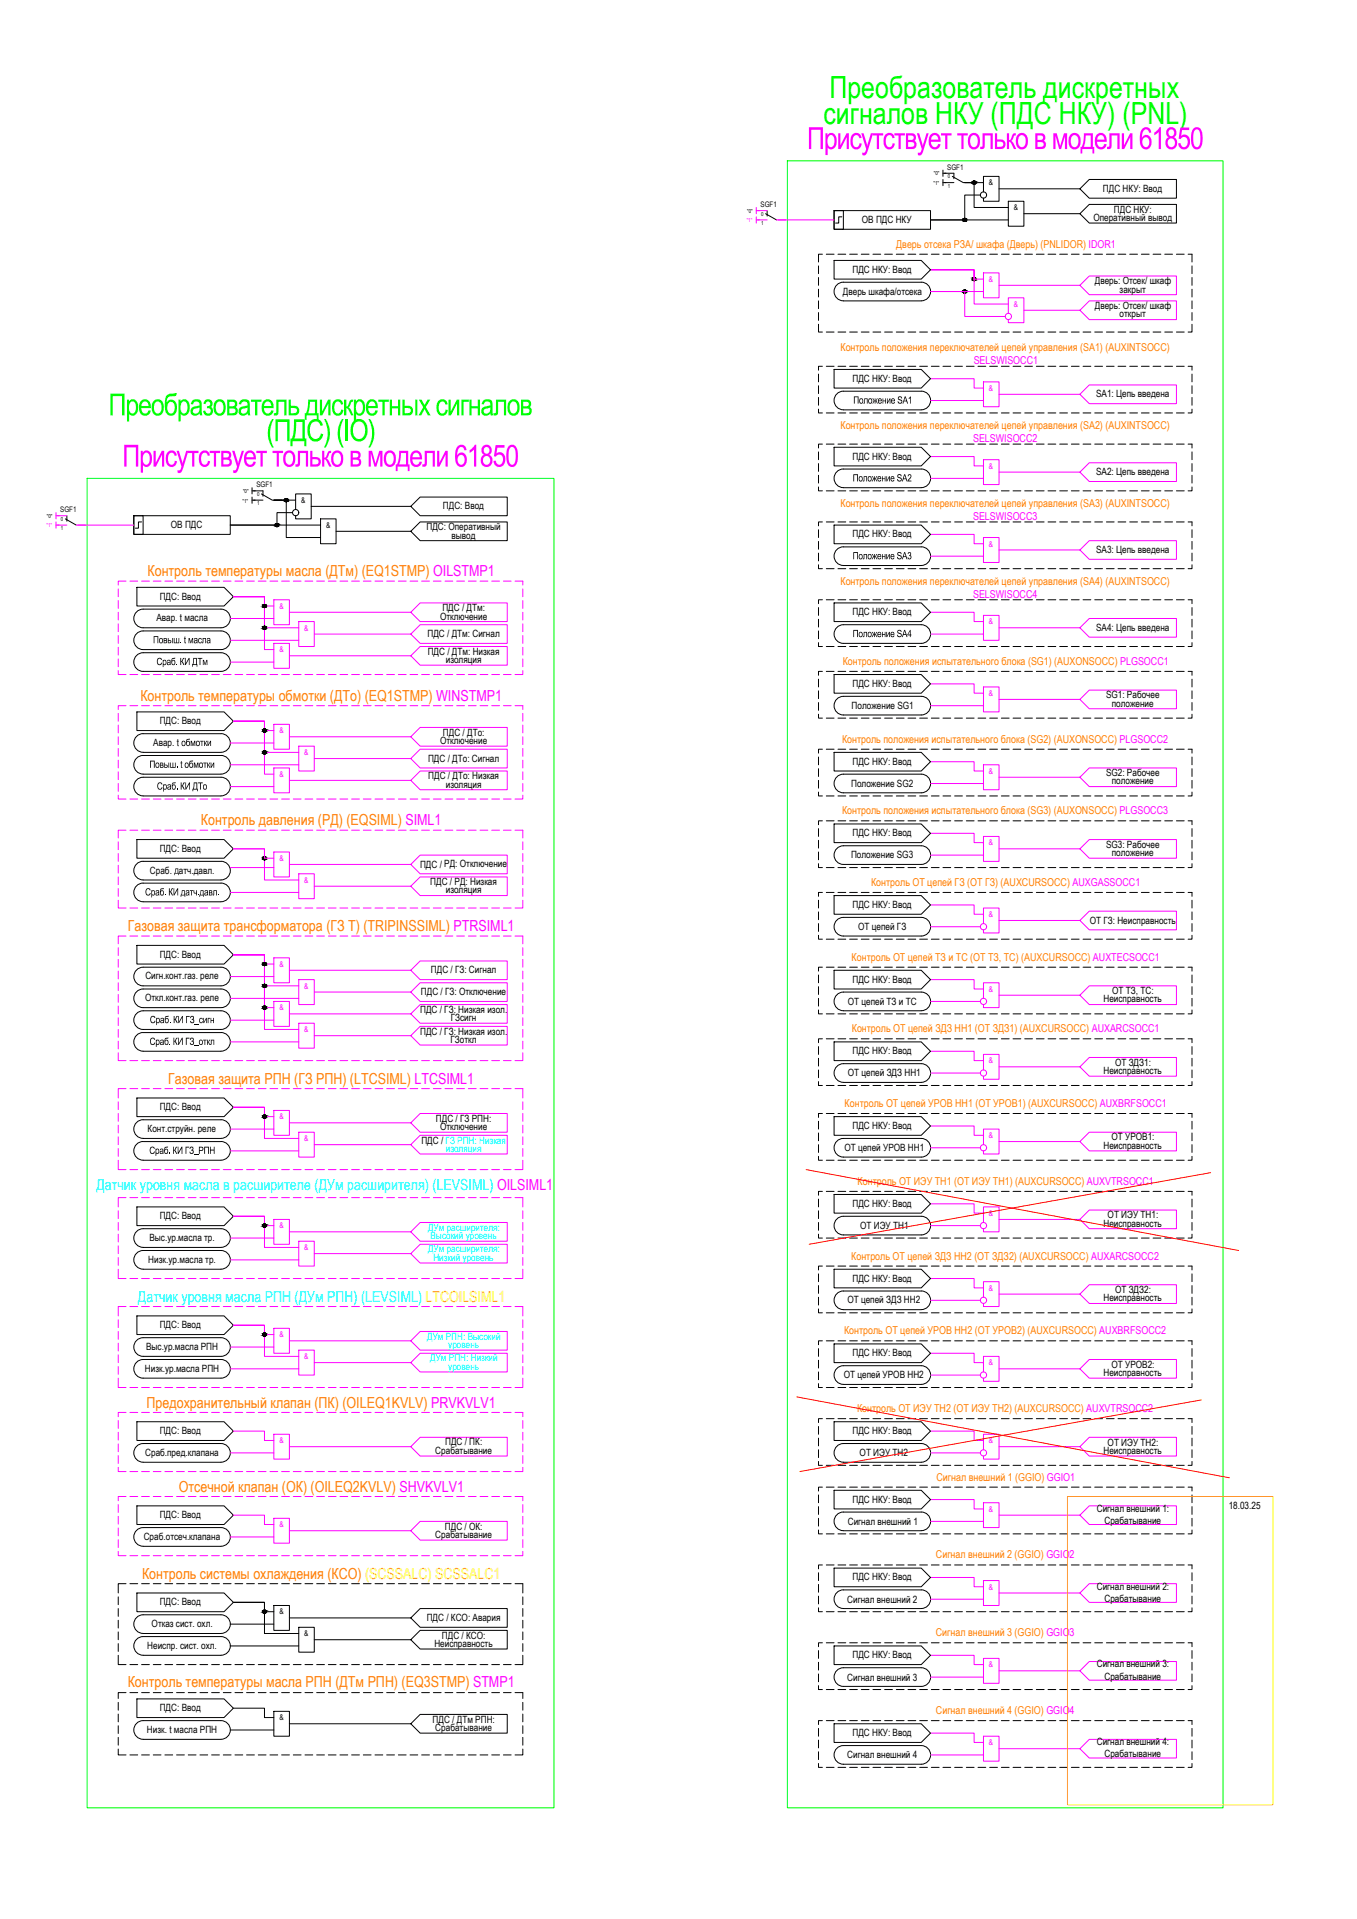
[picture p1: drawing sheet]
<svg xmlns="http://www.w3.org/2000/svg" width="841mm" height="1189mm" viewBox="0 0 841 1189" stroke-linecap="round" stroke-linejoin="round" font-family="sans-serif">
<defs><g id="words">
<g font-size="18.9" fill="#0f0">
<text x="514" y="61">Преобразователь дискретных</text>
<text x="510" y="77">сигналов НКУ (ПДС НКУ) (PNL)</text>
<text x="67" y="257">Преобразователь дискретных сигналов</text>
<text x="165" y="273">(ПДС) (IO)</text>
</g>
<g font-size="18.9" fill="#f0f">
<text x="500" y="92">Присутствует только в модели</text>
<text x="706" y="92">61850</text>
<text x="76" y="289">Присутствует только в модели</text>
<text x="281" y="289">61850</text>
</g>
<g font-size="9.4" fill="#ff7f00">
<text x="91" y="357">Контроль температуры масла (ДТм) (EQ1STMP) OILSTMP1</text>
<text x="87" y="434">Контроль температуры обмотки (ДТо) (EQ1STMP) WINSTMP1</text>
<text x="125" y="511">Контроль давления (РД) (EQSIML) SIML1</text>
<text x="79" y="577">Газовая защита трансформатора (ГЗ T) (TRIPINSSIML) PTRSIML1</text>
<text x="104" y="672">Газовая защита РПН (ГЗ РПН) (LTCSIML) LTCSIML1</text>
<text x="91" y="872">Предохранительный клапан (ПК) (OILEQ1KVLV) PRVKVLV1</text>
<text x="111" y="924">Отсечной клапан (ОК) (OILEQ2KVLV) SHVKVLV1</text>
<text x="88" y="978">Контроль системы охлаждения (КСО) (SCSSALC) SCSSALC1</text>
<text x="79" y="1045">Контроль температуры масла РПН (ДТм РПН) (EQ3STMP) STMP1</text>
</g>
<g font-size="9.4" fill="#0ff">
<text x="60" y="737">Датчик уровня масла в расширителе (ДУм расширителя) (LEVSIML) OILSIML1</text>
<text x="86" y="807">Датчик уровня масла РПН (ДУм РПН) (LEVSIML) LTCOILSIML1</text>
</g>
<g font-size="6.7" fill="#ff7f00">
<text x="555" y="153">Дверь отсека РЗА/ шкафа (Дверь) (PNLIDOR) IDOR1</text>
<text x="521" y="218">Контроль положения переключателей цепей управления (SA1) (AUXINTSOCC)</text>
<text x="521" y="266">Контроль положения переключателей цепей управления (SA2) (AUXINTSOCC)</text>
<text x="521" y="314">Контроль положения переключателей цепей управления (SA3) (AUXINTSOCC)</text>
<text x="521" y="362">Контроль положения переключателей цепей управления (SA4) (AUXINTSOCC)</text>
<text x="522" y="412">Контроль положения испытательного блока (SG1) (AUXONSOCC) PLGSOCC1</text>
<text x="522" y="460">Контроль положения испытательного блока (SG2) (AUXONSOCC) PLGSOCC2</text>
<text x="522" y="505">Контроль положения испытательного блока (SG3) (AUXONSOCC) PLGSOCC3</text>
<text x="540" y="549">Контроль ОТ цепей ГЗ (ОТ ГЗ) (AUXCURSOCC) AUXGASSOCC1</text>
<text x="528" y="595">Контроль ОТ цепей ТЗ и ТС (ОТ ТЗ, ТС) (AUXCURSOCC) AUXTECSOCC1</text>
<text x="528" y="640">Контроль ОТ цепей ЗДЗ НН1 (ОТ ЗДЗ1) (AUXCURSOCC) AUXARCSOCC1</text>
<text x="523" y="686">Контроль ОТ цепей УРОВ НН1 (ОТ УРОВ1) (AUXCURSOCC) AUXBRFSOCC1</text>
<text x="532" y="734">Контроль ОТ ИЭУ ТН1 (ОТ ИЭУ ТН1) (AUXCURSOCC) AUXVTRSOCC1</text>
<text x="528" y="780">Контроль ОТ цепей ЗДЗ НН2 (ОТ ЗДЗ2) (AUXCURSOCC) AUXARCSOCC2</text>
<text x="523" y="827">Контроль ОТ цепей УРОВ НН2 (ОТ УРОВ2) (AUXCURSOCC) AUXBRFSOCC2</text>
<text x="531" y="875">Контроль ОТ ИЭУ ТН2 (ОТ ИЭУ ТН2) (AUXCURSOCC) AUXVTRSOCC2</text>
<text x="580" y="917">Сигнал внешний 1 (GGIO) GGIO1</text>
<text x="580" y="966">Сигнал внешний 2 (GGIO) GGIO2</text>
<text x="580" y="1014">Сигнал внешний 3 (GGIO) GGIO3</text>
<text x="580" y="1062">Сигнал внешний 4 (GGIO) GGIO4</text>
</g>
<g font-size="6.7" fill="#f0f">
<text x="603" y="226">SELSWISOCC1</text>
<text x="603" y="274">SELSWISOCC2</text>
<text x="603" y="322">SELSWISOCC3</text>
<text x="603" y="370">SELSWISOCC4</text>
</g>
<g font-size="6.2">
<text x="684" y="119">ПДС НКУ: Ввод</text>
<text x="690" y="132">ПДС НКУ:</text>
<text x="678" y="137">Оперативный вывод</text>
<text x="534" y="138">ОВ ПДС НКУ</text>
<text x="528" y="169">ПДС НКУ: Ввод</text>
<text x="679" y="176">Дверь: Отсек/ шкаф</text>
<text x="522" y="183">Дверь шкафа/отсека</text>
<text x="694" y="181">закрыт</text>
<text x="679" y="191">Дверь: Отсек/ шкаф</text>
<text x="694" y="197">открыт</text>
<text x="528" y="237">ПДС НКУ: Ввод</text>
<text x="529" y="250">Положение</text>
<text x="556" y="250">SA1</text>
<text x="679" y="246">SA1: Цепь введена</text>
<text x="528" y="285">ПДС НКУ: Ввод</text>
<text x="528" y="298">Положение</text>
<text x="556" y="298">SA2</text>
<text x="679" y="294">SA2: Цепь введена</text>
<text x="275" y="316">ПДС: Ввод</text>
<text x="106" y="327">ОВ ПДС</text>
<text x="264" y="328">ПДС: Оперативный</text>
<text x="280" y="334">вывод</text>
<text x="528" y="333">ПДС НКУ: Ввод</text>
<text x="528" y="346">Положение</text>
<text x="556" y="346">SA3</text>
<text x="679" y="343">SA3: Цепь введена</text>
<text x="99" y="372">ПДС: Ввод</text>
<text x="273" y="384">Отключение</text>
<text x="274" y="379">ПДС / ДТм:</text>
<text x="528" y="381">ПДС НКУ: Ввод</text>
<text x="97" y="385">Авар. t масла</text>
<text x="265" y="395">ПДС / ДТм: Сигнал</text>
<text x="528" y="395">Положение</text>
<text x="556" y="395">SA4</text>
<text x="679" y="391">SA4: Цепь введена</text>
<text x="95" y="398">Повыш . t масла</text>
<text x="265" y="406">ПДС / ДТм: Низкая</text>
<text x="97" y="412">Сраб . КИ ДТм</text>
<text x="276" y="411">изоляция</text>
<text x="528" y="426">ПДС НКУ: Ввод</text>
<text x="685" y="433">SG1: Рабочее</text>
<text x="689" y="438">положение</text>
<text x="528" y="439">Положение SG1</text>
<text x="99" y="449">ПДС: Ввод</text>
<text x="274" y="456">ПДС / ДТо:</text>
<text x="273" y="461">Отключение</text>
<text x="95" y="462">Авар. t</text>
<text x="112" y="462">обмотки</text>
<text x="265" y="472">ПДС / ДТо: Сигнал</text>
<text x="528" y="474">ПДС НКУ: Ввод</text>
<text x="93" y="476">Повыш</text>
<text x="109" y="476">. t обмотки</text>
<text x="265" y="483">ПДС / ДТо: Низкая</text>
<text x="685" y="481">SG2: Рабочее</text>
<text x="97" y="489">Сраб . КИ ДТо</text>
<text x="276" y="488">изоляция</text>
<text x="527" y="487">Положение SG2</text>
<text x="689" y="486">положение</text>
<text x="528" y="518">ПДС НКУ: Ввод</text>
<text x="99" y="528">ПДС: Ввод</text>
<text x="685" y="525">SG3: Рабочее</text>
<text x="527" y="532">Положение SG3</text>
<text x="689" y="530">положение</text>
<text x="260" y="537">ПДС / РД: Отключение</text>
<text x="93" y="541">Сраб. атч.давл.</text>
<text x="108" y="541">д</text>
<text x="267" y="548">ПДС / РД: Низкая</text>
<text x="90" y="555">Сраб . КИ датч</text>
<text x="122" y="555">.</text>
<text x="124" y="555">давл</text>
<text x="135" y="555">.</text>
<text x="276" y="554">изоляция</text>
<text x="528" y="562">ПДС НКУ: Ввод</text>
<text x="675" y="572">ОТ ГЗ: Неисправность</text>
<text x="532" y="576">ОТ цепей ГЗ</text>
<text x="99" y="593">ПДС: Ввод</text>
<text x="267" y="603">ПДС / ГЗ: Сигнал</text>
<text x="90" y="607">Сигн.конт.газ. реле</text>
<text x="528" y="609">ПДС НКУ: Ввод</text>
<text x="261" y="617">ПДС / ГЗ: Отключение</text>
<text x="689" y="616">ОТ ТЗ, ТС:</text>
<text x="90" y="620">Откл.конт.газ. реле</text>
<text x="525" y="622">ОТ цепей ТЗ и ТС</text>
<text x="684" y="621">Неисправность</text>
<text x="260" y="627">ПДС / ГЗ: Низкая изол.</text>
<text x="93" y="634">Сраб . КИ ГЗ _сигн</text>
<text x="279" y="633">ГЗсигн</text>
<text x="260" y="641">ПДС / ГЗ: Низкая изол.</text>
<text x="93" y="647">Сраб . КИ ГЗ _откл</text>
<text x="279" y="646">ГЗоткл</text>
<text x="528" y="653">ПДС НКУ: Ввод</text>
<text x="684" y="665">Неисправность</text>
<text x="691" y="660">ОТ ЗДЗ1:</text>
<text x="526" y="667">ОТ цепей ЗДЗ НН1</text>
<text x="99" y="688">ПДС: Ввод</text>
<text x="270" y="695">ПДС / ГЗ РПН:</text>
<text x="91" y="701">Конт.струйн. реле</text>
<text x="273" y="700">Отключение</text>
<text x="528" y="699">ПДС НКУ: Ввод</text>
<text x="689" y="707">ОТ УРОВ1:</text>
<text x="261" y="708">ПДС / ГЗ РПН: Низкая</text>
<text x="523" y="713">ОТ цепей УРОВ НН1</text>
<text x="684" y="712">Неисправность</text>
<text x="93" y="715">Сраб . КИ ГЗ</text>
<text x="120" y="715">_РПН</text>
<text x="528" y="748">ПДС НКУ: Ввод</text>
<text x="99" y="755">ПДС: Ввод</text>
<text x="686" y="755">ОТ ИЭУ ТН1:</text>
<text x="533" y="761">ОТ ИЭУ ТН1</text>
<text x="684" y="760">Неисправность</text>
<text x="93" y="769">Выс.ур.масла тр.</text>
<text x="92" y="782">Низк.ур.масла тр.</text>
<text x="528" y="794">ПДС НКУ: Ввод</text>
<text x="691" y="801">ОТ ЗДЗ2:</text>
<text x="525" y="807">ОТ цепей ЗДЗ НН2</text>
<text x="684" y="806">Неисправность</text>
<text x="99" y="823">ПДС: Ввод</text>
<text x="91" y="836">Выс.ур.масла РПН</text>
<text x="528" y="840">ПДС НКУ: Ввод</text>
<text x="90" y="850">Низк.ур.масла РПН</text>
<text x="689" y="847">ОТ УРОВ2:</text>
<text x="523" y="854">ОТ цепей УРОВ НН2</text>
<text x="684" y="852">Неисправность</text>
<text x="99" y="889">ПДС: Ввод</text>
<text x="528" y="889">ПДС НКУ: Ввод</text>
<text x="276" y="895">ПДС / ПК:</text>
<text x="686" y="896">ОТ ИЭУ ТН2:</text>
<text x="90" y="902">Сраб.пред.клапана</text>
<text x="270" y="901">Срабатывание</text>
<text x="533" y="902">ОТ ИЭУ ТН2</text>
<text x="684" y="901">Неисправность</text>
<text x="528" y="931">ПДС НКУ: Ввод</text>
<text x="761" y="935">18.03.25</text>
<text x="99" y="941">ПДС: Ввод</text>
<text x="680" y="937">Сигнал внешний 1:</text>
<text x="276" y="948">ПДС / ОК:</text>
<text x="525" y="945">Сигнал внешний 1</text>
<text x="684" y="944">Срабатывание</text>
<text x="270" y="953">Срабатывание</text>
<text x="89" y="954">Сраб.отсеч.клапана</text>
<text x="528" y="979">ПДС НКУ: Ввод</text>
<text x="680" y="985">Сигнал внешний 2:</text>
<text x="99" y="995">ПДС: Ввод</text>
<text x="525" y="993">Сигнал внешний 2</text>
<text x="684" y="992">Срабатывание</text>
<text x="264" y="1004">ПДС / КСО: Авария</text>
<text x="94" y="1008">Отказ сист. охл.</text>
<text x="274" y="1015">ПДС / КСО:</text>
<text x="91" y="1022">Неиспр. сист. охл.</text>
<text x="269" y="1020">Неисправность</text>
<text x="528" y="1027">ПДС НКУ: Ввод</text>
<text x="680" y="1033">Сигнал внешний 3:</text>
<text x="525" y="1041">Сигнал внешний 3</text>
<text x="684" y="1041">Срабатывание</text>
<text x="99" y="1060">ПДС: Ввод</text>
<text x="268" y="1067">ПДС / ДТм РПН:</text>
<text x="91" y="1074">Низк. t масла РПН</text>
<text x="270" y="1072">Срабатывание</text>
<text x="528" y="1076">ПДС НКУ: Ввод</text>
<text x="680" y="1081">Сигнал внешний 4:</text>
<text x="525" y="1089">Сигнал внешний 4</text>
<text x="684" y="1089">Срабатывание</text>
</g>
<g font-size="6.2" fill="#0ff">
<text x="276" y="714">изоляция</text>
<text x="265" y="762">ДУм расширителя:</text>
<text x="267" y="768">Высокий уровень</text>
<text x="265" y="776">ДУм расширителя:</text>
<text x="269" y="781">Низкий уровень</text>
<text x="265" y="830">ДУм РПН: Высокий</text>
<text x="278" y="835">уровень</text>
<text x="267" y="843">ДУм РПН: Низкий</text>
<text x="278" y="849">уровень</text>
</g>
<g font-size="4.9">
<text x="613" y="115">&amp;</text>
<text x="628" y="130">&amp;</text>
<text x="187" y="312">&amp;</text>
<text x="202" y="327">&amp;</text>
<text x="173" y="1000">&amp;</text>
<text x="189" y="1014">&amp;</text>
<text x="173" y="1066">&amp;</text>
</g>
<g font-size="4.9" fill="#f0f">
<text x="613" y="175">&amp;</text>
<text x="628" y="190">&amp;</text>
<text x="613" y="242">&amp;</text>
<text x="613" y="290">&amp;</text>
<text x="613" y="339">&amp;</text>
<text x="173" y="377">&amp;</text>
<text x="613" y="387">&amp;</text>
<text x="189" y="391">&amp;</text>
<text x="173" y="404">&amp;</text>
<text x="613" y="431">&amp;</text>
<text x="173" y="454">&amp;</text>
<text x="189" y="468">&amp;</text>
<text x="613" y="479">&amp;</text>
<text x="173" y="481">&amp;</text>
<text x="613" y="524">&amp;</text>
<text x="173" y="533">&amp;</text>
<text x="189" y="547">&amp;</text>
<text x="613" y="568">&amp;</text>
<text x="173" y="599">&amp;</text>
<text x="189" y="612">&amp;</text>
<text x="613" y="614">&amp;</text>
<text x="173" y="626">&amp;</text>
<text x="189" y="640">&amp;</text>
<text x="613" y="659">&amp;</text>
<text x="173" y="694">&amp;</text>
<text x="189" y="707">&amp;</text>
<text x="613" y="705">&amp;</text>
<text x="613" y="753">&amp;</text>
<text x="173" y="761">&amp;</text>
<text x="189" y="775">&amp;</text>
<text x="613" y="800">&amp;</text>
<text x="173" y="829">&amp;</text>
<text x="189" y="842">&amp;</text>
<text x="613" y="846">&amp;</text>
<text x="173" y="894">&amp;</text>
<text x="613" y="894">&amp;</text>
<text x="613" y="937">&amp;</text>
<text x="173" y="946">&amp;</text>
<text x="613" y="985">&amp;</text>
<text x="613" y="1033">&amp;</text>
<text x="613" y="1081">&amp;</text>
</g>
<g font-size="4.7">
<text x="587" y="105">SGF1</text>
<text x="471" y="128">SGF1</text>
<text x="159" y="302">SGF1</text>
<text x="37" y="317">SGF1</text>
</g>
<g font-size="3.4">
<text x="579" y="109">&quot;0&quot;</text>
<text x="588" y="110">0</text>
<text x="579" y="115">&quot;1&quot;</text>
<text x="588" y="116">1</text>
<text x="463" y="132">&quot;0&quot;</text>
<text x="472" y="134">0</text>
<text x="472" y="139">1</text>
<text x="151" y="305">&quot;0&quot;</text>
<text x="150" y="311">&quot;1&quot;</text>
<text x="159" y="307">0</text>
<text x="159" y="313">1</text>
<text x="29" y="321">&quot;0&quot;</text>
<text x="38" y="323">0</text>
<text x="38" y="328">1</text>
</g>
<g font-size="3.4" fill="#f0f">
<text x="463" y="138">&quot;1&quot;</text>
<text x="29" y="327">&quot;1&quot;</text>
</g>
</g></defs>
<!-- layer: 0 -->
<g fill="none" stroke="#f0f" stroke-width=".62">
<path d="M73 365v5M73 372v5M73 379v5M78 360h-5v2M81 360h4M88 360h5M95 360h5M102 360h5M109 360h5M117 360h4M124 360h5M131 360h5"/>
<path d="M138 360h5M146 360h4M153 360h5M160 360h5M167 360h5M175 360h4M179 379h76M182 360h5M189 360h5M196 360h5M203 360h5M211 360h5"/>
<path d="M218 360h5M225 360h5M232 360h5M240 360h4M247 360h5M254 360h5M255 379l5-5h54v11h-54zM261 360h5M269 360h4M276 360h5M283 360h5M290 360h5"/>
<path d="M298 360h4M305 360h5M312 360h5M319 360h5v2M324 365v5M324 372v5M324 379v5M73 387v4M73 394v5M195 393h60M255 393l5-6h54v12h-54zM324 387v4"/>
<path d="M324 394v5M73 415v3h5M73 401v5M73 408v5M81 418h4M88 418h5M95 418h5M102 418h5M109 418h5M117 418h4M124 418h5M131 418h5"/>
<path d="M138 418h5M146 418h4M153 418h5M160 418h5M167 418h5M175 418h4M179 406h76M182 418h5M189 418h5M196 418h5M203 418h5M211 418h5"/>
<path d="M218 418h5M225 418h5M232 418h5M240 418h4M247 418h5M254 418h5M255 406l5-5h54v11h-54zM261 418h5M269 418h4M276 418h5M283 418h5M290 418h5"/>
<path d="M298 418h4M305 418h5M312 418h5M324 415v3h-5M324 401v5M324 408v5M78 437h-5v3M81 437h4M88 437h5M95 437h5M102 437h5M109 437h5"/>
<path d="M117 437h4M124 437h5M131 437h5M138 437h5M146 437h4M153 437h5M160 437h5M167 437h5M175 437h4M182 437h5M189 437h5M196 437h5"/>
<path d="M203 437h5M211 437h5M218 437h5M225 437h5M232 437h5M240 437h4M247 437h5M254 437h5M261 437h5M269 437h4M276 437h5M283 437h5"/>
<path d="M290 437h5M298 437h4M305 437h5M312 437h5M319 437h5v3M73 442v5M73 449v5M73 456v5M179 456h76M255 456l5-5h54v11h-54zM324 442v5M324 449v5"/>
<path d="M324 456v5M73 464v5M73 471v5M73 478v5M195 470h60M255 470l5-6h54v12h-54zM324 464v5M324 471v5M324 478v5M73 493v2h5M73 485v5M81 495h4"/>
<path d="M88 495h5M95 495h5M102 495h5M109 495h5M117 495h4M124 495h5M131 495h5M138 495h5M146 495h4M153 495h5M160 495h5M167 495h5"/>
<path d="M175 495h4M179 483h76M182 495h5M189 495h5M196 495h5M203 495h5M211 495h5M218 495h5M225 495h5M232 495h5M240 495h4M247 495h5"/>
<path d="M254 495h5M255 483l5-5h54v11h-54zM261 495h5M269 495h4M276 495h5M283 495h5M290 495h5M298 495h4M305 495h5M312 495h5M324 493v2h-5M324 485v5"/>
<path d="M78 514h-5v5M81 514h4M88 514h5M95 514h5M102 514h5M109 514h5M117 514h4M124 514h5M131 514h5M138 514h5M146 514h4M153 514h5"/>
<path d="M160 514h5M167 514h5M175 514h4M182 514h5M189 514h5M196 514h5M203 514h5M211 514h5M218 514h5M225 514h5M232 514h5M240 514h4"/>
<path d="M247 514h5M254 514h5M261 514h5M269 514h4M276 514h5M283 514h5M290 514h5M298 514h4M305 514h5M312 514h5M319 514h5v5M73 522v4"/>
<path d="M73 529v5M73 536v5M179 536h76M255 536l5-6h54v11h-54zM324 522v4M324 529v5M324 536v5M73 558v5h5M73 543v5M73 550v5M195 549h60M255 549l5-6h54v12h-54z"/>
<path d="M324 558v5h-5M324 543v5M324 550v5M78 580h-5v5M81 563h4M81 580h4M88 563h5M88 580h5M95 563h5M95 580h5M102 563h5M102 580h5"/>
<path d="M109 563h5M109 580h5M117 563h4M117 580h4M124 563h5M124 580h5M131 563h5M131 580h5M138 563h5M138 580h5M146 563h4M146 580h4"/>
<path d="M153 563h5M153 580h5M160 563h5M160 580h5M167 563h5M167 580h5M175 563h4M175 580h4M182 563h5M182 580h5M189 563h5M189 580h5"/>
<path d="M196 563h5M196 580h5M203 563h5M203 580h5M211 563h5M211 580h5M218 563h5M218 580h5M225 563h5M225 580h5M232 563h5M232 580h5"/>
<path d="M240 563h4M240 580h4M247 563h5M247 580h5M254 563h5M254 580h5M261 563h5M261 580h5M269 563h4M269 580h4M276 563h5M276 580h5"/>
<path d="M283 563h5M283 580h5M290 563h5M290 580h5M298 563h4M298 580h4M305 563h5M305 580h5M312 563h5M312 580h5M319 580h5v5M73 587v5"/>
<path d="M73 594v5M324 587v5M324 594v5M73 602v4M73 609v5M73 616v5M179 601h76M195 615h60M255 601l5-6h54v12h-54zM255 615l5-6h54v11h-54zM324 602v4M324 609v5"/>
<path d="M324 616v5M73 623v5M73 631v4M73 638v5M179 628h76M255 628l5-6h54v12h-54zM324 623v5M324 631v4M324 638v5M73 652v5h5M73 645v5M81 657h4"/>
<path d="M88 657h5M95 657h5M102 657h5M109 657h5M117 657h4M124 657h5M131 657h5M138 657h5M146 657h4M153 657h5M160 657h5M167 657h5"/>
<path d="M175 657h4M182 657h5M189 657h5M195 642h60M196 657h5M203 657h5M211 657h5M218 657h5M225 657h5M232 657h5M240 657h4M247 657h5"/>
<path d="M254 657h5M255 642l5-6h54v11h-54zM261 657h5M269 657h4M276 657h5M283 657h5M290 657h5M298 657h4M305 657h5M312 657h5M324 652v5h-5M324 645v5"/>
</g>
<g fill="#000">
<path d="M126 409l1 2 1-2h1v3h-1v-3l-1 3-1-3v3zM126 459h1v1l1-1-1 2 1 1-1-1v1h-1zM129 459v2l1-2h1v3h-1v-2l-1 2zM105 472h1v3h1v-3v3h1v-3h1v4h-4zM128 472h1v2l1-2-1 2 1 2-1-2v2h-1zM131 472v3l1-3h1v4h-1v-3l-1 3zM123 485h3h-2v4v-4h-1zM118 552h2h-1v3h-1v-3zM120 552l1 1h1v-1v3v-2h-2zM132 552h2v3v-3h-1v2l-1 1zM131 631v1h1v-1h1v3h-1v-2h-1v2zM131 644h2v3h-1v-2h-1v2h-1z"/>
<path d="M128 396l2-1 1 3h-3v-1l2-1h-1h-1zM129 397v1l1-1z"/>
<path d="M126 486h1h1v2v1h-2zM127 486l-1 2 1 1 1-2z"/>
</g>
<g fill="none" stroke="#000" stroke-width=".62">
<path d="M89 377h48a6 6 0 0 1 6 6 6 6 0 0 1-6 6h-48M89 377a6 6 0 0 0-6 6 6 6 0 0 0 6 6M89 391h48a6 6 0 0 1 6 6 6 6 0 0 1-6 5h-48M89 391a6 6 0 0 0-6 6 6 6 0 0 0 6 5M89 404h48a6 6 0 0 1 6 6 6 6 0 0 1-6 6h-48M89 404a6 6 0 0 0-6 6 6 6 0 0 0 6 6M89 455h48a6 6 0 0 1 6 5 6 6 0 0 1-6 6M89 455a6 6 0 0 0-6 5 6 6 0 0 0 6 6M89 468h48a6 6 0 0 1 6 6 6 6 0 0 1-6 6h-48M89 466h48M89 468a6 6 0 0 0-6 6 6 6 0 0 0 6 6M89 482h48a6 6 0 0 1 6 5 6 6 0 0 1-6 6"/>
<path d="M89 493h48M89 482a6 6 0 0 0-6 5 6 6 0 0 0 6 6M89 534h48a6 6 0 0 1 6 5 6 6 0 0 1-6 6h-48M89 534a6 6 0 0 0-6 5 6 6 0 0 0 6 6M89 547h48M89 547a6 6 0 0 0-6 6 6 6 0 0 0 6 6M137 547a6 6 0 0 1 6 6 6 6 0 0 1-6 6h-48M89 599h48a6 6 0 0 1 6 6 6 6 0 0 1-6 6h-48M89 599a6 6 0 0 0-6 6 6 6 0 0 0 6 6M89 613h48a6 6 0 0 1 6 5 6 6 0 0 1-6 6h-48M89 613a6 6 0 0 0-6 5 6 6 0 0 0 6 6M89 626h48a6 6 0 0 1 6 6 6 6 0 0 1-6 6h-48"/>
<path d="M89 640h48M89 626a6 6 0 0 0-6 6 6 6 0 0 0 6 6M89 640a6 6 0 0 0-6 5 6 6 0 0 0 6 6M137 640a6 6 0 0 1 6 5 6 6 0 0 1-6 6h-48"/>
</g>
<path d="M54 296h289v824h-289z" fill="none" stroke="#0f0" stroke-width=".62"/>
<path d="M323 248h5l1 1v2a1.1 1.1 0 0 0-1 1 1.1 1.1 0 0 0 1 1l1 2-1 2h-2h-4zM324 249v3h2a1.5 1.5 0 0 0 2-2 1.5 1.5 0 0 0-2-1zM324 253v3h2a1.5 1.5 0 0 0 2-2 1.5 1.5 0 0 0-2-1z" fill="#0f0"/>
<path d="M271 279h1v8l4-8h1v10h-1v-7l-4 7h-1z" fill="#f0f"/>
<g fill="none" stroke="#000" stroke-width=".62">
<path d="M85 364h54l6 6-6 5h-54zM85 441h54l6 6-6 6h-54zM85 520h54l6 6-6 6h-54zM85 586h54l6 5-6 6h-54z"/>
<circle cx="164" cy="375" r="1"/>
<circle cx="164" cy="389" r="1"/>
<circle cx="164" cy="453" r="1"/>
<circle cx="164" cy="466" r="1"/>
<circle cx="164" cy="532" r="1"/>
<circle cx="164" cy="597" r="1"/>
<circle cx="164" cy="611" r="1"/>
<circle cx="164" cy="624" r="1"/>
</g>
<g fill="none" stroke="#f0f" stroke-width=".62">
<path d="M145 370h19v32h6M170 372h9v15h-9zM170 375h-6v-5h-19h19v19h21M143 383h27M143 397h42M170 399h9v15h-9zM185 385h10v16h-10zM143 410h27M145 447h19v33h6M170 449h9v15h-9zM170 453h-6v-6h-19h19v19h21M143 460h27"/>
<path d="M143 474h42M170 476h9v15h-9zM185 462h10v16h-10zM143 487h27M143 537h27M170 528h9v15h-9zM170 532h-6v-6h-19h19v19h21M143 553h42M185 541h10v16h-10zM170 593h9v16h-9zM170 597h-6v-6h-19h19v20h21M143 605h27"/>
<path d="M143 619h42M185 607h10v15h-10zM143 632h27M170 620h9v16h-9zM170 624h-6v-33h-19h19v47h21M185 634h10v15h-10zM143 645h42"/>
</g>
<g fill="#000" stroke="#000" stroke-width=".62">
<path d="M164 374v1zM163 375h1zM163 388h1zM163 452h1zM164 453v1zM163 465h1zM163 531h1zM163 596h1zM163 610h1zM163 623h1z"/>
<path d="M163 375h2zM163 375h2z"/>
<path d="M163 376h1zM163 376h1z"/>
<path d="M163 375h2zM163 375h2z"/>
<path d="M163 376h2zM163 376h1z"/>
<path d="M163 375h2zM163 375h2z"/>
<path d="M163 376h2zM163 376h2z"/>
<path d="M163 375h2zM163 375h2z"/>
<path d="M163 376h2zM163 376h2z"/>
<path d="M163 375h2zM163 375h2z"/>
<path d="M163 376h2zM163 376h2z"/>
<path d="M163 375h2zM163 375h2z"/>
<path d="M163 376h2zM163 376h2z"/>
<path d="M163 375h2zM163 375h2z"/>
<path d="M163 376h2zM163 376h2z"/>
<path d="M163 375h2zM163 375h2z"/>
<path d="M163 375h2zM163 375h2z"/>
<path d="M163 376h2zM163 376h2z"/>
<path d="M163 376h2zM163 376h2z"/>
<path d="M163 375h2zM163 375h2z"/>
<path d="M163 375h2zM163 375h2z"/>
<path d="M163 375l2 1zM163 375l2 1z"/>
<path d="M163 376h2zM163 376h2z"/>
<path d="M163 376h2zM163 376h2z"/>
<path d="M163 388h2zM163 388h2z"/>
<path d="M163 390h1zM163 390h1z"/>
<path d="M163 388h2zM163 388h2z"/>
<path d="M163 390h2zM163 390h1z"/>
<path d="M163 388h2zM163 388h2z"/>
<path d="M163 390h2zM163 390h2z"/>
<path d="M163 388h2zM163 388h2z"/>
<path d="M163 390h2zM163 390h2z"/>
<path d="M163 388h2zM163 388h2z"/>
<path d="M163 390h2zM163 390h2z"/>
<path d="M163 388l2 1zM163 388l2 1z"/>
<path d="M163 389h2zM163 389l2 1z"/>
<path d="M163 389h2zM163 389h2z"/>
<path d="M163 389h2zM163 389h2z"/>
<path d="M163 389h2zM163 389h2z"/>
<path d="M163 389h2zM163 389h2z"/>
<path d="M163 389h2zM163 389h2z"/>
<path d="M163 389h2zM163 389h2z"/>
<path d="M163 389h2zM163 389h2z"/>
<path d="M163 389h2zM163 389h2z"/>
<path d="M163 389h2zM163 389h2z"/>
<path d="M163 389h2zM163 389h2z"/>
<path d="M163 389h2zM163 389h2z"/>
<path d="M163 452h2zM163 452h2z"/>
<path d="M163 453h1zM163 453h1z"/>
<path d="M163 452h2zM163 452h2z"/>
<path d="M163 453h2zM163 453h1z"/>
<path d="M163 452h2zM163 452h2z"/>
<path d="M163 453h2zM163 453h2z"/>
<path d="M163 452h2zM163 452h2z"/>
<path d="M163 453h2zM163 453h2z"/>
<path d="M163 452h2zM163 452h2z"/>
<path d="M163 453h2zM163 453h2z"/>
<path d="M163 452h2zM163 452h2z"/>
<path d="M163 453h2zM163 453h2z"/>
<path d="M163 452h2zM163 452h2z"/>
<path d="M163 453h2zM163 453h2z"/>
<path d="M163 452h2zM163 452h2z"/>
<path d="M163 452h2zM163 452h2z"/>
<path d="M163 453h2zM163 453h2z"/>
<path d="M163 453h2zM163 453h2z"/>
<path d="M163 452l2 1zM163 452l2 1z"/>
<path d="M163 453h2zM163 453h2z"/>
<path d="M163 453h2zM163 453h2z"/>
<path d="M163 453h2zM163 453h2z"/>
<path d="M163 453h2zM163 453h2z"/>
<path d="M163 465h2zM163 465h2z"/>
<path d="M163 467h1zM163 467h1z"/>
<path d="M163 465h2zM163 465h2z"/>
<path d="M163 467h2zM163 467h1z"/>
<path d="M163 465h2zM163 465h2z"/>
<path d="M163 467h2zM163 467h2z"/>
<path d="M163 465l2 1zM163 465l2 1z"/>
<path d="M163 467h2zM163 467h2z"/>
<path d="M163 466h2zM163 466h2z"/>
<path d="M163 467h2zM163 467h2z"/>
<path d="M163 466h2zM163 466h2z"/>
<path d="M163 467h2zM163 467h2z"/>
<path d="M163 466h2zM163 466h2z"/>
<path d="M163 467h2zM163 467h2z"/>
<path d="M163 466h2zM163 466h2z"/>
<path d="M163 466h2zM163 466h2z"/>
<path d="M163 466h2zM163 466h2z"/>
<path d="M163 466h2zM163 466l2 1z"/>
<path d="M163 466h2zM163 466h2z"/>
<path d="M163 466h2zM163 466h2z"/>
<path d="M163 466h2zM163 466h2z"/>
<path d="M163 466h2zM163 466h2z"/>
<path d="M163 466h2zM163 466h2z"/>
<path d="M163 531h2zM163 531h2z"/>
<path d="M163 533h1zM163 533h1z"/>
<path d="M163 531h2zM163 531h2z"/>
<path d="M163 532h2zM163 532l1 1z"/>
<path d="M163 531h2zM163 531h2z"/>
<path d="M163 532h2zM163 532h2z"/>
<path d="M163 531h2zM163 531h2z"/>
<path d="M163 532h2zM163 532h2z"/>
<path d="M163 531h2zM163 531h2z"/>
<path d="M163 532h2zM163 532h2z"/>
<path d="M163 531h2zM163 531h2z"/>
<path d="M163 532h2zM163 532h2z"/>
<path d="M163 531h2zM163 531h2z"/>
<path d="M163 532h2zM163 532h2z"/>
<path d="M163 531h2zM163 531h2z"/>
<path d="M163 531l2 1zM163 531l2 1z"/>
<path d="M163 532h2zM163 532h2z"/>
<path d="M163 532h2zM163 532h2z"/>
<path d="M163 532h2zM163 532h2z"/>
<path d="M163 532h2zM163 532h2z"/>
<path d="M163 532h2zM163 532h2z"/>
<path d="M163 532h2zM163 532h2z"/>
<path d="M163 532h2zM163 532h2z"/>
<path d="M163 596h2zM163 596h2z"/>
<path d="M163 598h1zM163 598h1z"/>
<path d="M163 596l2 1zM163 596l2 1z"/>
<path d="M163 598h2zM163 598h1z"/>
<path d="M163 597h2zM163 597h2z"/>
<path d="M163 598h2zM163 598h2z"/>
<path d="M163 597h2zM163 597h2z"/>
<path d="M163 598h2zM163 598h2z"/>
<path d="M163 597h2zM163 597h2z"/>
<path d="M163 598h2zM163 598h2z"/>
<path d="M163 597h2zM163 597h2z"/>
<path d="M163 598h2zM163 598h2z"/>
<path d="M163 597h2zM163 597h2z"/>
<path d="M163 598h2zM163 598h2z"/>
<path d="M163 597h2zM163 597h2z"/>
<path d="M163 597h2zM163 597h2z"/>
<path d="M163 598h2zM163 598h2z"/>
<path d="M163 598h2zM163 598h2z"/>
<path d="M163 597h2zM163 597h2z"/>
<path d="M163 597h2zM163 597h2z"/>
<path d="M163 597h2zM163 597h2z"/>
<path d="M163 597h2zM163 597h2z"/>
<path d="M163 597h2zM163 597l2 1z"/>
<path d="M163 610h2zM163 610h2z"/>
<path d="M163 612h1zM163 612h1z"/>
<path d="M163 610h2zM163 610h2z"/>
<path d="M163 612h2zM163 612h1z"/>
<path d="M163 610h2zM163 610h2z"/>
<path d="M163 612h2zM163 612h2z"/>
<path d="M163 610h2zM163 610h2z"/>
<path d="M163 611h2zM163 611l2 1z"/>
<path d="M163 610h2zM163 610h2z"/>
<path d="M163 611h2zM163 611h2z"/>
<path d="M163 610h2zM163 610h2z"/>
<path d="M163 611h2zM163 611h2z"/>
<path d="M163 610h2zM163 610h2z"/>
<path d="M163 611h2zM163 611h2z"/>
<path d="M163 610l2 1zM163 610l2 1z"/>
<path d="M163 611h2zM163 611h2z"/>
<path d="M163 611h2zM163 611h2z"/>
<path d="M163 611h2zM163 611h2z"/>
<path d="M163 611h2zM163 611h2z"/>
<path d="M163 611h2zM163 611h2z"/>
<path d="M163 611h2zM163 611h2z"/>
<path d="M163 611h2zM163 611h2z"/>
<path d="M163 611h2zM163 611h2z"/>
<path d="M163 623h2zM163 623h2z"/>
<path d="M163 625h1zM163 625h1z"/>
<path d="M163 623l2 1zM163 623l2 1z"/>
<path d="M163 625h2zM163 625h1z"/>
<path d="M163 624h2zM163 624h2z"/>
<path d="M163 625h2zM163 625h2z"/>
<path d="M163 624h2zM163 624h2z"/>
<path d="M163 625h2zM163 625h2z"/>
<path d="M163 624h2zM163 624h2z"/>
<path d="M163 625h2zM163 625h2z"/>
<path d="M163 624h2zM163 624h2z"/>
<path d="M163 625h2zM163 625h2z"/>
<path d="M163 624h2zM163 624h2z"/>
<path d="M163 625h2zM163 625h2z"/>
<path d="M163 624h2zM163 624h2z"/>
<path d="M163 624h2zM163 624h2z"/>
<path d="M163 625h2zM163 625h2z"/>
<path d="M163 625h2zM163 625h2z"/>
<path d="M163 624h2zM163 624h2z"/>
<path d="M163 624h2zM163 624h2z"/>
<path d="M163 624h2zM163 624h2z"/>
<path d="M163 624h2zM163 624h2z"/>
<path d="M163 624h2zM163 624l2 1z"/>
</g>
<path d="M488 100h270v1020h-270z" fill="none" stroke="#0f0" stroke-width=".62"/>
<path d="M695 83h2v7l3-7h2v9h-2v-7l-3 7h-2z" fill="#f0f"/>
<g fill="none" stroke="#000" stroke-width=".62">
<path d="M584 105v4M584 111v4M584 107h2M584 113h2M610 119v-10h9v16h-9v-2M610 113h-12h6v16h21M619 117h50M669 117l6-6h54v12h-54zM517 130h60v12h-60zM517 130h6v12h-6zM522 134h-2v4h-2M608 121h-10v15h-21h48"/>
<path d="M625 125h10v15h-10zM635 132h34M669 132l6-5h54v11h-54zM510 157h-3v5M512 157h5M519 157h5M527 157h4M534 157h5M541 157h5M548 157h5M555 157h5M563 157h5"/>
<path d="M570 157h5M577 157h5M584 157h5M592 157h4M599 157h5M606 157h5M613 157h5M621 157h4M628 157h5M635 157h5M642 157h5M650 157h4"/>
<path d="M657 157h5M664 157h5M671 157h5M678 157h5M686 157h4M693 157h5M700 157h5M707 157h5M715 157h4M722 157h5M729 157h5M736 157h3v5"/>
<path d="M507 165v5M507 172v5M507 179v5M517 161h54l6 6-6 6h-54zM523 175h48a6 6 0 0 1 6 6 6 6 0 0 1-6 5h-48M523 175a6 6 0 0 0-6 6 6 6 0 0 0 6 5M739 165v5M739 172v5M739 179v5M507 186v5M507 194v4M739 186v5"/>
<path d="M739 194v4M507 201v5h3M512 206h5M519 206h5M527 206h4M534 206h5M541 206h5M548 206h5M555 206h5M563 206h5M570 206h5M577 206h5"/>
<path d="M584 206h5M592 206h4M599 206h5M606 206h5M613 206h5M621 206h4M628 206h5M635 206h5M642 206h5M650 206h4M657 206h5M664 206h5"/>
<path d="M671 206h5M678 206h5M686 206h4M693 206h5M700 206h5M707 206h5M715 206h4M722 206h5M729 206h5M739 201v5h-3M507 232v5M507 239v5"/>
<path d="M510 227h-3v2M512 227h5M517 229h54l6 6-6 5h-54zM519 227h5M527 227h4M534 227h5M541 227h5M548 227h5M555 227h5M563 227h5M570 227h5M577 227h5"/>
<path d="M584 227h5M592 227h4M599 227h5M606 227h5M613 227h5M621 227h4M628 227h5M635 227h5M642 227h5M650 227h4M657 227h5M664 227h5"/>
<path d="M671 227h5M678 227h5M686 227h4M693 227h5M700 227h5M707 227h5M715 227h4M722 227h5M729 227h5M736 227h3v2M739 232v5M739 239v5"/>
<path d="M507 253v3h3M507 246v5M512 256h5M519 256h5M523 242h48a6 6 0 0 1 6 6 6 6 0 0 1-6 6M523 254h48M523 242a6 6 0 0 0-6 6 6 6 0 0 0 6 6M527 256h4M534 256h5M541 256h5M548 256h5M555 256h5"/>
<path d="M563 256h5M570 256h5M577 256h5M584 256h5M592 256h4M599 256h5M606 256h5M613 256h5M621 256h4M628 256h5M635 256h5M642 256h5"/>
<path d="M650 256h4M657 256h5M664 256h5M671 256h5M678 256h5M686 256h4M693 256h5M700 256h5M707 256h5M715 256h4M722 256h5M729 256h5"/>
<path d="M739 253v3h-3M739 246v5M507 280v5M510 275h-3v3M512 275h5M517 277h54l6 6-6 6h-54zM519 275h5M527 275h4M534 275h5M541 275h5M548 275h5M555 275h5"/>
<path d="M563 275h5M570 275h5M577 275h5M584 275h5M592 275h4M599 275h5M606 275h5M613 275h5M621 275h4M628 275h5M635 275h5M642 275h5"/>
<path d="M650 275h4M657 275h5M664 275h5M671 275h5M678 275h5M686 275h4M693 275h5M700 275h5M707 275h5M715 275h4M722 275h5M729 275h5"/>
<path d="M736 275h3v3M739 280v5M507 287v5M507 294v5M523 291h48a6 6 0 0 1 6 5 6 6 0 0 1-6 6h-48M523 291a6 6 0 0 0-6 5 6 6 0 0 0 6 6M739 287v5M739 294v5M83 320h60v11h-60zM83 320h6v11h-6zM156 304h2M156 302v4"/>
<path d="M156 308v4M156 310h2M181 318h-9v7h-29h56M183 316v-10h10v15h-10v-1M183 310h-13h7v23h22M193 314h62M255 314l5-6h54v12h-54zM507 302v2h3M512 304h5M519 304h5M527 304h4M534 304h5"/>
<path d="M541 304h5M548 304h5M555 304h5M563 304h5M570 304h5M577 304h5M584 304h5M592 304h4M599 304h5M606 304h5M613 304h5M621 304h4"/>
<path d="M628 304h5M635 304h5M642 304h5M650 304h4M657 304h5M664 304h5M671 304h5M678 304h5M686 304h4M693 304h5M700 304h5M707 304h5"/>
<path d="M715 304h4M722 304h5M729 304h5M739 302v2h-3M88 323h-2v4h-2M199 321h9v16h-9zM208 329h47M255 329l5-6h54v12h-54zM507 328v5M507 335v5M510 323h-3v3M512 323h5"/>
<path d="M517 325h54l6 6-6 6h-54zM519 323h5M523 339h48a6 6 0 0 1 6 6 6 6 0 0 1-6 5h-48M523 339a6 6 0 0 0-6 6 6 6 0 0 0 6 5M527 323h4M534 323h5M541 323h5M548 323h5M555 323h5M563 323h5M570 323h5M577 323h5"/>
<path d="M584 323h5M592 323h4M599 323h5M606 323h5M613 323h5M621 323h4M628 323h5M635 323h5M642 323h5M650 323h4M657 323h5M664 323h5"/>
<path d="M671 323h5M678 323h5M686 323h4M693 323h5M700 323h5M707 323h5M715 323h4M722 323h5M729 323h5M736 323h3v3M739 328v5M739 335v5"/>
<path d="M507 350v2h3M507 343v4M512 352h5M519 352h5M527 352h4M534 352h5M541 352h5M548 352h5M555 352h5M563 352h5M570 352h5M577 352h5"/>
<path d="M584 352h5M592 352h4M599 352h5M606 352h5M613 352h5M621 352h4M628 352h5M635 352h5M642 352h5M650 352h4M657 352h5M664 352h5"/>
<path d="M671 352h5M678 352h5M686 352h4M693 352h5M700 352h5M707 352h5M715 352h4M722 352h5M729 352h5M739 350v2h-3M739 343v4M507 376v5"/>
<path d="M510 372h-3v2M512 372h5M517 374h54l6 5-6 6h-54zM519 372h5M527 372h4M534 372h5M541 372h5M548 372h5M555 372h5M563 372h5M570 372h5M577 372h5"/>
<path d="M584 372h5M592 372h4M599 372h5M606 372h5M613 372h5M621 372h4M628 372h5M635 372h5M642 372h5M650 372h4M657 372h5M664 372h5"/>
<path d="M671 372h5M678 372h5M686 372h4M693 372h5M700 372h5M707 372h5M715 372h4M722 372h5M729 372h5M736 372h3v2M739 376v5M507 398v3h3"/>
<path d="M507 384v4M507 391v5M523 387h48a6 6 0 0 1 6 6 6 6 0 0 1-6 6h-48M523 387a6 6 0 0 0-6 6 6 6 0 0 0 6 6M739 398v3h-3M739 384v4M739 391v5M510 416h-3v2M512 416h5M512 401h5M517 418h54l6 6-6 5h-54zM519 416h5"/>
<path d="M519 401h5M527 416h4M527 401h4M534 416h5M534 401h5M541 416h5M541 401h5M548 416h5M548 401h5M555 416h5M555 401h5M563 416h5"/>
<path d="M563 401h5M570 416h5M570 401h5M577 416h5M577 401h5M584 416h5M584 401h5M592 416h4M592 401h4M599 416h5M599 401h5M606 416h5"/>
<path d="M606 401h5M613 416h5M613 401h5M621 416h4M621 401h4M628 416h5M628 401h5M635 416h5M635 401h5M642 416h5M642 401h5M650 416h4"/>
<path d="M650 401h4M657 416h5M657 401h5M664 416h5M664 401h5M671 416h5M671 401h5M678 416h5M678 401h5M686 416h4M686 401h4M693 416h5"/>
<path d="M693 401h5M700 416h5M700 401h5M707 416h5M707 401h5M715 416h4M715 401h4M722 416h5M722 401h5M729 416h5M729 401h5M736 416h3v2"/>
<path d="M507 421v5M507 428v5M507 435v5M523 431h48a6 6 0 0 1 6 6 6 6 0 0 1-6 6h-48M523 431a6 6 0 0 0-6 6 6 6 0 0 0 6 6M739 421v5M739 428v5M739 435v5M507 442v3h3M512 445h5M519 445h5M527 445h4"/>
<path d="M534 445h5M541 445h5M548 445h5M555 445h5M563 445h5M570 445h5M577 445h5M584 445h5M592 445h4M599 445h5M606 445h5M613 445h5"/>
<path d="M621 445h4M628 445h5M635 445h5M642 445h5M650 445h4M657 445h5M664 445h5M671 445h5M678 445h5M686 445h4M693 445h5M700 445h5"/>
<path d="M707 445h5M715 445h4M722 445h5M729 445h5M739 442v3h-3M507 469v5M507 476v5M510 464h-3v3M512 464h5M517 466h54l6 6-6 6h-54zM519 464h5M523 480h48a6 6 0 0 1 6 5 6 6 0 0 1-6 6h-48"/>
<path d="M523 480a6 6 0 0 0-6 5 6 6 0 0 0 6 6M527 464h4M534 464h5M541 464h5M548 464h5M555 464h5M563 464h5M570 464h5M577 464h5M584 464h5M592 464h4M599 464h5"/>
<path d="M606 464h5M613 464h5M621 464h4M628 464h5M635 464h5M642 464h5M650 464h4M657 464h5M664 464h5M671 464h5M678 464h5M686 464h4"/>
<path d="M693 464h5M700 464h5M707 464h5M715 464h4M722 464h5M729 464h5M736 464h3v3M739 469v5M739 476v5M507 491v2h3M507 483v5M512 493h5"/>
<path d="M519 493h5M527 493h4M534 493h5M541 493h5M548 493h5M555 493h5M563 493h5M570 493h5M577 493h5M584 493h5M592 493h4M599 493h5"/>
<path d="M606 493h5M613 493h5M621 493h4M628 493h5M635 493h5M642 493h5M650 493h4M657 493h5M664 493h5M671 493h5M678 493h5M686 493h4"/>
<path d="M693 493h5M700 493h5M707 493h5M715 493h4M722 493h5M729 493h5M739 491v2h-3M739 483v5M507 513v5M510 509h-3v2M512 509h5M517 510h54l6 6-6 6h-54z"/>
<path d="M519 509h5M527 509h4M534 509h5M541 509h5M548 509h5M555 509h5M563 509h5M570 509h5M577 509h5M584 509h5M592 509h4M599 509h5"/>
<path d="M606 509h5M613 509h5M621 509h4M628 509h5M635 509h5M642 509h5M650 509h4M657 509h5M664 509h5M671 509h5M678 509h5M686 509h4"/>
<path d="M693 509h5M700 509h5M707 509h5M715 509h4M722 509h5M729 509h5M736 509h3v2M739 513v5M507 535v2h3M507 521v4M507 528v5M512 537h5"/>
<path d="M519 537h5M523 524h48a6 6 0 0 1 6 6 6 6 0 0 1-6 6h-48M523 524a6 6 0 0 0-6 6 6 6 0 0 0 6 6M527 537h4M534 537h5M541 537h5M548 537h5M555 537h5M563 537h5M570 537h5M577 537h5M584 537h5"/>
<path d="M592 537h4M599 537h5M606 537h5M613 537h5M621 537h4M628 537h5M635 537h5M642 537h5M650 537h4M657 537h5M664 537h5M671 537h5"/>
<path d="M678 537h5M686 537h4M693 537h5M700 537h5M707 537h5M715 537h4M722 537h5M729 537h5M739 535v2h-3M739 521v4M739 528v5M507 558v5"/>
<path d="M510 553h-3v2M512 553h5M517 555h54l6 6-6 5h-54zM519 553h5M527 553h4M534 553h5M541 553h5M548 553h5M555 553h5M563 553h5M570 553h5M577 553h5"/>
<path d="M584 553h5M592 553h4M599 553h5M606 553h5M613 553h5M621 553h4M628 553h5M635 553h5M642 553h5M650 553h4M657 553h5M664 553h5"/>
<path d="M671 553h5M678 553h5M686 553h4M693 553h5M700 553h5M707 553h5M715 553h4M722 553h5M729 553h5M736 553h3v2M739 558v5M507 579v3h3"/>
<path d="M507 565v5M507 572v5M523 568h48a6 6 0 0 1 6 6 6 6 0 0 1-6 6h-48M523 568a6 6 0 0 0-6 6 6 6 0 0 0 6 6M739 579v3h-3M739 565v5M739 572v5M510 599h-3v3M512 582h5M512 599h5M519 582h5M519 599h5"/>
<path d="M527 582h4M527 599h4M534 582h5M534 599h5M541 582h5M541 599h5M548 582h5M548 599h5M555 582h5M555 599h5M563 582h5M563 599h5"/>
<path d="M570 582h5M570 599h5M577 582h5M577 599h5M584 582h5M584 599h5M592 582h4M592 599h4M599 582h5M599 599h5M606 582h5M606 599h5"/>
<path d="M613 582h5M613 599h5M621 582h4M621 599h4M628 582h5M628 599h5M635 582h5M635 599h5M642 582h5M642 599h5M650 582h4M650 599h4"/>
<path d="M657 582h5M657 599h5M664 582h5M664 599h5M671 582h5M671 599h5M678 582h5M678 599h5M686 582h4M686 599h4M693 582h5M693 599h5"/>
<path d="M700 582h5M700 599h5M707 582h5M707 599h5M715 582h4M715 599h4M722 582h5M722 599h5M729 582h5M729 599h5M736 599h3v3M507 604v5"/>
<path d="M507 611v5M507 619v4M517 601h54l6 6-6 6h-54zM523 615h48a6 6 0 0 1 6 5 6 6 0 0 1-6 6h-48M523 615a6 6 0 0 0-6 5 6 6 0 0 0 6 6M739 604v5M739 611v5M739 619v4M507 626v2h3M512 628h5M519 628h5M527 628h4"/>
<path d="M534 628h5M541 628h5M548 628h5M555 628h5M563 628h5M570 628h5M577 628h5M584 628h5M592 628h4M599 628h5M606 628h5M613 628h5"/>
<path d="M621 628h4M628 628h5M635 628h5M642 628h5M650 628h4M657 628h5M664 628h5M671 628h5M678 628h5M686 628h4M693 628h5M700 628h5"/>
<path d="M707 628h5M715 628h4M722 628h5M729 628h5M739 626v2h-3M507 648v5M507 656v4M510 644h-3v2M512 644h5M517 645h54l6 6-6 6h-54zM519 644h5M523 659h48a6 6 0 0 1 6 6 6 6 0 0 1-6 6h-48"/>
<path d="M523 659a6 6 0 0 0-6 6 6 6 0 0 0 6 6M527 644h4M534 644h5M541 644h5M548 644h5M555 644h5M563 644h5M570 644h5M577 644h5M584 644h5M592 644h4M599 644h5"/>
<path d="M606 644h5M613 644h5M621 644h4M628 644h5M635 644h5M642 644h5M650 644h4M657 644h5M664 644h5M671 644h5M678 644h5M686 644h4"/>
<path d="M693 644h5M700 644h5M707 644h5M715 644h4M722 644h5M729 644h5M736 644h3v2M739 648v5M739 656v4M507 670v2h3M507 663v5M512 672h5"/>
<path d="M519 672h5M527 672h4M534 672h5M541 672h5M548 672h5M555 672h5M563 672h5M570 672h5M577 672h5M584 672h5M592 672h4M599 672h5"/>
<path d="M606 672h5M613 672h5M621 672h4M628 672h5M635 672h5M642 672h5M650 672h4M657 672h5M664 672h5M671 672h5M678 672h5M686 672h4"/>
<path d="M693 672h5M700 672h5M707 672h5M715 672h4M722 672h5M729 672h5M739 670v2h-3M739 663v5M85 680h54l6 6-6 6h-54zM89 694h48M89 694a6 6 0 0 0-6 5 6 6 0 0 0 6 6M137 694a6 6 0 0 1 6 5 6 6 0 0 1-6 6h-48"/>
<path d="M507 695v4M510 690h-3v2M512 690h5M517 692h54l6 6-6 5h-54zM519 690h5M527 690h4M534 690h5M541 690h5M548 690h5M555 690h5M563 690h5M570 690h5"/>
<path d="M577 690h5M584 690h5M592 690h4M599 690h5M606 690h5M613 690h5M621 690h4M628 690h5M635 690h5M642 690h5M650 690h4M657 690h5"/>
<path d="M664 690h5M671 690h5M678 690h5M686 690h4M693 690h5M700 690h5M707 690h5M715 690h4M722 690h5M729 690h5M736 690h3v2M739 695v4"/>
<path d="M89 707h48a6 6 0 0 1 6 6 6 6 0 0 1-6 6h-48M89 707a6 6 0 0 0-6 6 6 6 0 0 0 6 6M507 716v3h3M507 702v5M507 709v5M512 719h5M519 719h5M523 705h48a6 6 0 0 1 6 6 6 6 0 0 1-6 6h-48M523 705a6 6 0 0 0-6 6 6 6 0 0 0 6 6M527 719h4M534 719h5M541 719h5"/>
<path d="M548 719h5M555 719h5M563 719h5M570 719h5M577 719h5M584 719h5M592 719h4M599 719h5M606 719h5M613 719h5M621 719h4M628 719h5"/>
<path d="M635 719h5M642 719h5M650 719h4M657 719h5M664 719h5M671 719h5M678 719h5M686 719h4M693 719h5M700 719h5M707 719h5M715 719h4"/>
<path d="M722 719h5M729 719h5M739 716v3h-3M739 702v5M739 709v5M510 738h-3v2M512 738h5M519 738h5M527 738h4M534 738h5M541 738h5M548 738h5"/>
<path d="M555 738h5M563 738h5M570 738h5M577 738h5M584 738h5M592 738h4M599 738h5M606 738h5M613 738h5M621 738h4M628 738h5M635 738h5"/>
<path d="M642 738h5M650 738h4M657 738h5M664 738h5M671 738h5M678 738h5M686 738h4M693 738h5M700 738h5M707 738h5M715 738h4M722 738h5"/>
<path d="M729 738h5M736 738h3v2M85 748h54l6 6-6 5h-54zM507 743v5M507 750v5M507 757v5M517 740h54l6 6-6 6h-54zM523 754h48a6 6 0 0 1 6 5 6 6 0 0 1-6 6h-48M523 754a6 6 0 0 0-6 5 6 6 0 0 0 6 6M739 743v5M739 750v5M739 757v5"/>
<path d="M89 761h48a6 6 0 0 1 6 6 6 6 0 0 1-6 6h-48M89 775h48a6 6 0 0 1 6 5 6 6 0 0 1-6 6M89 761a6 6 0 0 0-6 6 6 6 0 0 0 6 6M89 775a6 6 0 0 0-6 5 6 6 0 0 0 6 6M507 765v2h3M512 767h5M519 767h5M527 767h4M534 767h5M541 767h5M548 767h5M555 767h5"/>
<path d="M563 767h5M570 767h5M577 767h5M584 767h5M592 767h4M599 767h5M606 767h5M613 767h5M621 767h4M628 767h5M635 767h5M642 767h5"/>
<path d="M650 767h4M657 767h5M664 767h5M671 767h5M678 767h5M686 767h4M693 767h5M700 767h5M707 767h5M715 767h4M722 767h5M729 767h5"/>
<path d="M739 765v2h-3M89 786h48M507 789v5M507 796v5M510 784h-3v3M512 784h5M517 786h54l6 6-6 6h-54zM519 784h5M523 800h48a6 6 0 0 1 6 6 6 6 0 0 1-6 5h-48M523 800a6 6 0 0 0-6 6 6 6 0 0 0 6 5M527 784h4M534 784h5"/>
<path d="M541 784h5M548 784h5M555 784h5M563 784h5M570 784h5M577 784h5M584 784h5M592 784h4M599 784h5M606 784h5M613 784h5M621 784h4"/>
<path d="M628 784h5M635 784h5M642 784h5M650 784h4M657 784h5M664 784h5M671 784h5M678 784h5M686 784h4M693 784h5M700 784h5M707 784h5"/>
<path d="M715 784h4M722 784h5M729 784h5M736 784h3v3M739 789v5M739 796v5M85 815h54l6 6-6 6h-54zM507 811v2h3M507 804v4M512 813h5M519 813h5M527 813h4"/>
<path d="M534 813h5M541 813h5M548 813h5M555 813h5M563 813h5M570 813h5M577 813h5M584 813h5M592 813h4M599 813h5M606 813h5M613 813h5"/>
<path d="M621 813h4M628 813h5M635 813h5M642 813h5M650 813h4M657 813h5M664 813h5M671 813h5M678 813h5M686 813h4M693 813h5M700 813h5"/>
<path d="M707 813h5M715 813h4M722 813h5M729 813h5M739 811v2h-3M739 804v4M89 829h48a6 6 0 0 1 6 6 6 6 0 0 1-6 5h-48M89 829a6 6 0 0 0-6 6 6 6 0 0 0 6 5M507 836v4M510 831h-3v2M512 831h5M517 833h54l6 5-6 6h-54z"/>
<path d="M519 831h5M527 831h4M534 831h5M541 831h5M548 831h5M555 831h5M563 831h5M570 831h5M577 831h5M584 831h5M592 831h4M599 831h5"/>
<path d="M606 831h5M613 831h5M621 831h4M628 831h5M635 831h5M642 831h5M650 831h4M657 831h5M664 831h5M671 831h5M678 831h5M686 831h4"/>
<path d="M693 831h5M700 831h5M707 831h5M715 831h4M722 831h5M729 831h5M736 831h3v2M739 836v4M89 842h48a6 6 0 0 1 6 6 6 6 0 0 1-6 6h-48M89 842a6 6 0 0 0-6 6 6 6 0 0 0 6 6M507 857v3h3M507 843v5"/>
<path d="M507 850v5M512 860h5M519 860h5M523 846h48a6 6 0 0 1 6 6 6 6 0 0 1-6 6h-48M523 846a6 6 0 0 0-6 6 6 6 0 0 0 6 6M527 860h4M534 860h5M541 860h5M548 860h5M555 860h5M563 860h5M570 860h5"/>
<path d="M577 860h5M584 860h5M592 860h4M599 860h5M606 860h5M613 860h5M621 860h4M628 860h5M635 860h5M642 860h5M650 860h4M657 860h5"/>
<path d="M664 860h5M671 860h5M678 860h5M686 860h4M693 860h5M700 860h5M707 860h5M715 860h4M722 860h5M729 860h5M739 857v3h-3M739 843v5"/>
<path d="M739 850v5M510 879h-3v2M512 879h5M519 879h5M527 879h4M534 879h5M541 879h5M548 879h5M555 879h5M563 879h5M570 879h5M577 879h5"/>
<path d="M584 879h5M592 879h4M599 879h5M606 879h5M613 879h5M621 879h4M628 879h5M635 879h5M642 879h5M650 879h4M657 879h5M664 879h5"/>
<path d="M671 879h5M678 879h5M686 879h4M693 879h5M700 879h5M707 879h5M715 879h4M722 879h5M729 879h5M736 879h3v2M85 881h54l6 6-6 5h-54zM89 894h48a6 6 0 0 1 6 6 6 6 0 0 1-6 6"/>
<path d="M89 894a6 6 0 0 0-6 6 6 6 0 0 0 6 6M507 884v5M507 891v5M507 898v5M517 881h54l6 6-6 5h-54zM523 894h48a6 6 0 0 1 6 6 6 6 0 0 1-6 6M523 894a6 6 0 0 0-6 6 6 6 0 0 0 6 6M739 884v5M739 891v5M739 898v5M89 906h48M507 905v3h3"/>
<path d="M512 908h5M519 908h5M523 906h48M527 908h4M534 908h5M541 908h5M548 908h5M555 908h5M563 908h5M570 908h5M577 908h5M584 908h5"/>
<path d="M592 908h4M599 908h5M606 908h5M613 908h5M621 908h4M628 908h5M635 908h5M642 908h5M650 908h4M657 908h5M664 908h5M671 908h5"/>
<path d="M678 908h5M686 908h4M693 908h5M700 908h5M707 908h5M715 908h4M722 908h5M729 908h5M739 905v3h-3M85 933h54l6 6-6 5h-54zM507 926v5M507 933v5"/>
<path d="M510 921h-3v3M512 921h5M517 923h54l6 6-6 6h-54zM519 921h5M523 937h48a6 6 0 0 1 6 6 6 6 0 0 1-6 5M523 937a6 6 0 0 0-6 6 6 6 0 0 0 6 5M527 921h4M534 921h5M541 921h5M548 921h5M555 921h5M563 921h5"/>
<path d="M570 921h5M577 921h5M584 921h5M592 921h4M599 921h5M606 921h5M613 921h5M621 921h4M628 921h5M635 921h5M642 921h5M650 921h4"/>
<path d="M657 921h5M664 921h5M671 921h5M678 921h5M686 921h4M693 921h5M700 921h5M707 921h5M715 921h4M722 921h5M729 921h5M736 921h3v3"/>
<path d="M739 926v5M739 933v5M89 946h48a6 6 0 0 1 6 6 6 6 0 0 1-6 6h-48M89 946a6 6 0 0 0-6 6 6 6 0 0 0 6 6M507 948v2h3M507 941v4M512 950h5M519 950h5M523 948h48M527 950h4M534 950h5M541 950h5"/>
<path d="M548 950h5M555 950h5M563 950h5M570 950h5M577 950h5M584 950h5M592 950h4M599 950h5M606 950h5M613 950h5M621 950h4M628 950h5"/>
<path d="M635 950h5M642 950h5M650 950h4M657 950h5M664 950h5M671 950h5M678 950h5M686 950h4M693 950h5M700 950h5M707 950h5M715 950h4"/>
<path d="M722 950h5M729 950h5M739 948v2h-3M739 941v4M507 974v5M510 970h-3v2M512 970h5M517 971h54l6 6-6 6h-54zM519 970h5M527 970h4M534 970h5M541 970h5"/>
<path d="M548 970h5M555 970h5M563 970h5M570 970h5M577 970h5M584 970h5M592 970h4M599 970h5M606 970h5M613 970h5M621 970h4M628 970h5"/>
<path d="M635 970h5M642 970h5M650 970h4M657 970h5M664 970h5M671 970h5M678 970h5M686 970h4M693 970h5M700 970h5M707 970h5M715 970h4"/>
<path d="M722 970h5M729 970h5M736 970h3v2M739 974v5M73 989v5M73 997v4M78 981h-5v6M81 981h4M85 987h54l6 6-6 5h-54zM88 981h5M95 981h5M102 981h5"/>
<path d="M109 981h5M117 981h4M124 981h5M131 981h5M138 981h5M146 981h4M153 981h5M160 981h5M167 981h5M170 995h9v15h-9zM170 998h-6v-5h-19h19v19h21M175 981h4"/>
<path d="M182 981h5M189 981h5M196 981h5M203 981h5M211 981h5M218 981h5M225 981h5M232 981h5M240 981h4M247 981h5M254 981h5M261 981h5"/>
<path d="M269 981h4M276 981h5M283 981h5M290 981h5M298 981h4M305 981h5M312 981h5M319 981h5v6M324 989v5M324 997v4M507 996v2h3M507 982v4"/>
<path d="M507 989v5M512 998h5M519 998h5M523 985h48a6 6 0 0 1 6 6 6 6 0 0 1-6 5M523 997h48M523 985a6 6 0 0 0-6 6 6 6 0 0 0 6 5M527 998h4M534 998h5M541 998h5M548 998h5M555 998h5M563 998h5"/>
<path d="M570 998h5M577 998h5M584 998h5M592 998h4M599 998h5M606 998h5M613 998h5M621 998h4M628 998h5M635 998h5M642 998h5M650 998h4"/>
<path d="M657 998h5M664 998h5M671 998h5M678 998h5M686 998h4M693 998h5M700 998h5M707 998h5M715 998h4M722 998h5M729 998h5M739 996v2h-3"/>
<path d="M739 982v4M739 989v5M73 1004v5M73 1011v5M73 1018v5M89 1000h48a6 6 0 0 1 6 6 6 6 0 0 1-6 6h-48M89 1014h48a6 6 0 0 1 6 6 6 6 0 0 1-6 5h-48M89 1000a6 6 0 0 0-6 6 6 6 0 0 0 6 6M89 1014a6 6 0 0 0-6 6 6 6 0 0 0 6 5M143 1006h27M143 1020h42M179 1002h76"/>
<path d="M185 1008h10v16h-10zM195 1016h60M255 1002l5-5h54v11h-54zM255 1016l5-6h54v12h-54zM324 1004v5M324 1011v5M324 1018v5M510 1018h-3v2M512 1018h5M517 1020h54l6 5-6 6h-54zM519 1018h5M527 1018h4"/>
<path d="M534 1018h5M541 1018h5M548 1018h5M555 1018h5M563 1018h5M570 1018h5M577 1018h5M584 1018h5M592 1018h4M599 1018h5M606 1018h5M613 1018h5"/>
<path d="M621 1018h4M628 1018h5M635 1018h5M642 1018h5M650 1018h4M657 1018h5M664 1018h5M671 1018h5M678 1018h5M686 1018h4M693 1018h5M700 1018h5"/>
<path d="M707 1018h5M715 1018h4M722 1018h5M729 1018h5M736 1018h3v2M73 1025v6h5M81 1031h4M88 1031h5M95 1031h5M102 1031h5M109 1031h5M117 1031h4"/>
<path d="M124 1031h5M131 1031h5M138 1031h5M146 1031h4M153 1031h5M160 1031h5M167 1031h5M175 1031h4M182 1031h5M189 1031h5M196 1031h5M203 1031h5"/>
<path d="M211 1031h5M218 1031h5M225 1031h5M232 1031h5M240 1031h4M247 1031h5M254 1031h5M261 1031h5M269 1031h4M276 1031h5M283 1031h5M290 1031h5"/>
<path d="M298 1031h4M305 1031h5M312 1031h5M324 1025v6h-5M507 1023v4M507 1030v5M507 1037v5M523 1033h48a6 6 0 0 1 6 6 6 6 0 0 1-6 6h-48M523 1033a6 6 0 0 0-6 6 6 6 0 0 0 6 6M739 1023v4M739 1030v5M739 1037v5"/>
<path d="M73 1055v4M78 1049h-5v3M81 1049h4M85 1053h54l6 5-6 6h-54zM88 1049h5M95 1049h5M102 1049h5M109 1049h5M117 1049h4M124 1049h5M131 1049h5M138 1049h5"/>
<path d="M145 1058h19v6h6M146 1049h4M153 1049h5M160 1049h5M167 1049h5M175 1049h4M182 1049h5M189 1049h5M196 1049h5M203 1049h5M211 1049h5M218 1049h5"/>
<path d="M225 1049h5M232 1049h5M240 1049h4M247 1049h5M254 1049h5M261 1049h5M269 1049h4M276 1049h5M283 1049h5M290 1049h5M298 1049h4M305 1049h5"/>
<path d="M312 1049h5M319 1049h5v3M324 1055v4M507 1044v3h3M512 1047h5M519 1047h5M527 1047h4M534 1047h5M541 1047h5M548 1047h5M555 1047h5M563 1047h5"/>
<path d="M570 1047h5M577 1047h5M584 1047h5M592 1047h4M599 1047h5M606 1047h5M613 1047h5M621 1047h4M628 1047h5M635 1047h5M642 1047h5M650 1047h4"/>
<path d="M657 1047h5M664 1047h5M671 1047h5M678 1047h5M686 1047h4M693 1047h5M700 1047h5M707 1047h5M715 1047h4M722 1047h5M729 1047h5M739 1044v3h-3"/>
<path d="M73 1062v5M73 1069v5M73 1076v5M89 1066h48a6 6 0 0 1 6 6 6 6 0 0 1-6 6h-48M89 1066a6 6 0 0 0-6 6 6 6 0 0 0 6 6M143 1072h27M170 1060h9v16h-9zM179 1068h76M255 1068l5-6h54v12h-54zM324 1062v5M324 1069v5M324 1076v5"/>
<path d="M507 1071v5M507 1078v5M510 1066h-3v2M512 1066h5M517 1068h54l6 6-6 5h-54zM519 1066h5M527 1066h4M534 1066h5M541 1066h5M548 1066h5M555 1066h5M563 1066h5"/>
<path d="M570 1066h5M577 1066h5M584 1066h5M592 1066h4M599 1066h5M606 1066h5M613 1066h5M621 1066h4M628 1066h5M635 1066h5M642 1066h5M650 1066h4"/>
<path d="M657 1066h5M664 1066h5M671 1066h5M678 1066h5M686 1066h4M693 1066h5M700 1066h5M707 1066h5M715 1066h4M722 1066h5M729 1066h5M736 1066h3v2"/>
<path d="M739 1071v5M739 1078v5M73 1084v3h5M81 1087h4M88 1087h5M95 1087h5M102 1087h5M109 1087h5M117 1087h4M124 1087h5M131 1087h5M138 1087h5"/>
<path d="M146 1087h4M153 1087h5M160 1087h5M167 1087h5M175 1087h4M182 1087h5M189 1087h5M196 1087h5M203 1087h5M211 1087h5M218 1087h5M225 1087h5"/>
<path d="M232 1087h5M240 1087h4M247 1087h5M254 1087h5M261 1087h5M269 1087h4M276 1087h5M283 1087h5M290 1087h5M298 1087h4M305 1087h5M312 1087h5"/>
<path d="M324 1084v3h-5M507 1093v2h3M507 1085v5M512 1095h5M519 1095h5M523 1081h48a6 6 0 0 1 6 6 6 6 0 0 1-6 6h-48M523 1081a6 6 0 0 0-6 6 6 6 0 0 0 6 6M527 1095h4M534 1095h5M541 1095h5M548 1095h5M555 1095h5"/>
<path d="M563 1095h5M570 1095h5M577 1095h5M584 1095h5M592 1095h4M599 1095h5M606 1095h5M613 1095h5M621 1095h4M628 1095h5M635 1095h5M642 1095h5"/>
<path d="M650 1095h4M657 1095h5M664 1095h5M671 1095h5M678 1095h5M686 1095h4M693 1095h5M700 1095h5M707 1095h5M715 1095h4M722 1095h5M729 1095h5"/>
<path d="M739 1093v2h-3M739 1085v5"/>
<circle cx="604" cy="113" r="1"/>
<circle cx="598" cy="136" r="1"/>
<circle cx="610" cy="121" r="1.9"/>
<circle cx="604" cy="173" r="1"/>
<circle cx="598" cy="181" r="1"/>
<circle cx="177" cy="310" r="1"/>
<circle cx="183" cy="318" r="1.9"/>
<circle cx="172" cy="325" r="1"/>
<circle cx="164" cy="692" r="1"/>
<circle cx="164" cy="759" r="1"/>
<circle cx="164" cy="827" r="1"/>
<circle cx="164" cy="998" r="1"/>
</g>
<g fill="#000">
<path d="M550 247v2l1-2h1v3h-1v-2l-1 2zM549 295h1v2l1-2h1v3h-1v-2l-2 2zM549 343h1v3l1-3v3v-2l-1 2h-1zM549 391h1v3l1-3h1v4h-1v-3l-1 3h-1zM118 711l1-1 1 1-1 2 1 1-1 1h-1l-1-1h1h1v-1h-1l1-2h-1l-1 1z"/>
<path d="M553 247h1l1 2h-2v1l2-1-1 1h-2zM553 247v1h1v-1z"/>
<path d="M552 295h1h1v2h-2l1 1 1-1v1h-2zM553 296h-1h2l-1-1z"/>
<path d="M552 344l1-1 1 1v1h-2l1 1 1-1v1h-2zM553 344l-1 1h2l-1-1z"/>
<path d="M552 392l1-1 1 1v1h-2l1 1h1v1l-2-1zM553 392l-1 1h2l-1-1z"/>
</g>
<g fill="none" stroke="#f0f" stroke-width=".62">
<path d="M469 129v3M469 134v4M469 130h2M469 136h2M482 136h35M610 169h9v16h-9zM610 173h-6v-6h-27h27v21h21M619 177h50M669 177l6-6h54v12h-54zM610 181h-33h21v15h25M625 194v-9h10v15h-10v-2M635 192h34"/>
<path d="M669 192l6-6h54v12h-54zM577 235h27v5h6M610 237h9v15h-9zM577 248h33M619 244h50M669 244l6-6h54v12h-54zM577 283h27v6h6M577 296h33M610 285h9v15h-9zM619 292h50M669 292l6-5h54v11h-54zM35 318v3"/>
<path d="M35 320h2M35 323v4M35 325h2M48 325h35M577 331h27v6h6M610 333h9v15h-9zM577 345h33M619 341h50M669 341l6-6h54v12h-54zM577 379h27v6h6M577 393h33M610 381h9v16h-9z"/>
<path d="M619 389h50M669 389l6-6h54v12h-54zM577 424h27v5h6M577 437h33M610 426h9v15h-9zM619 433h50M669 433l6-5h54v11h-54zM577 472h27v6h6M610 474h9v15h-9zM577 485h33M619 482h50M669 482l6-6h54v11h-54z"/>
<path d="M577 516h27v6h6M610 518h9v16h-9zM577 530h33M619 526h50M669 526l6-6h54v12h-54zM577 561h27v5h6M577 574h31M610 572v-9h9v15h-9v-2M619 570h50M669 570l6-6h54v12h-54zM577 607h27v6h6M610 619v-10h9v15h-9v-2"/>
<path d="M619 617h50M669 617l6-6h54v11h-54zM577 620h31M577 651h27v6h6M78 674h-5v6M81 674h4M88 674h5M95 674h5M102 674h5M109 674h5M117 674h4M124 674h5"/>
<path d="M131 674h5M138 674h5M146 674h4M153 674h5M160 674h5M167 674h5M175 674h4M182 674h5M189 674h5M196 674h5M203 674h5M211 674h5"/>
<path d="M218 674h5M225 674h5M232 674h5M240 674h4M247 674h5M254 674h5M261 674h5M269 674h4M276 674h5M283 674h5M290 674h5M298 674h4"/>
<path d="M305 674h5M312 674h5M319 674h5v6M577 665h31M610 663v-10h9v16h-9v-2M619 661h50M669 661l6-6h54v12h-54zM73 683v4M73 690v5M73 697v5M143 699h27M170 688h9v15h-9z"/>
<path d="M170 692h-6v-6h-19h19v19h21M179 696h76M255 696l5-6h54v11h-54zM324 683v4M324 690v5M324 697v5M577 698h27v5h6M73 719v6h5M73 704v5M73 712v4M143 713h42M185 701h10v16h-10z"/>
<path d="M195 709h60M255 709l5-6h54v12h-54zM324 719v6h-5M324 704v5M324 712v4M577 711h31M610 709v-10h9v16h-9v-2M619 707h50M669 707l6-6h54v12h-54zM81 725h4M88 725h5M95 725h5"/>
<path d="M102 725h5M109 725h5M117 725h4M124 725h5M131 725h5M138 725h5M146 725h4M153 725h5M160 725h5M167 725h5M175 725h4M182 725h5"/>
<path d="M189 725h5M196 725h5M203 725h5M211 725h5M218 725h5M225 725h5M232 725h5M240 725h4M247 725h5M254 725h5M261 725h5M269 725h4"/>
<path d="M276 725h5M283 725h5M290 725h5M298 725h4M305 725h5M312 725h5M73 750v5M73 757v5M78 742h-5v6M81 742h4M88 742h5M95 742h5"/>
<path d="M102 742h5M109 742h5M117 742h4M124 742h5M131 742h5M138 742h5M146 742h4M153 742h5M160 742h5M167 742h5M170 755h9v16h-9zM170 759h-6v-5h-19h19v19h21"/>
<path d="M175 742h4M182 742h5M189 742h5M196 742h5M203 742h5M211 742h5M218 742h5M225 742h5M232 742h5M240 742h4M247 742h5M254 742h5"/>
<path d="M261 742h5M269 742h4M276 742h5M283 742h5M290 742h5M298 742h4M305 742h5M312 742h5M319 742h5v6M324 750v5M324 757v5M577 746h27v6h6"/>
<path d="M577 759h31M610 757v-9h9v15h-9v-2M619 755h50M669 755l6-5h54v11h-54zM73 765v4M73 772v5M73 779v5M143 767h27M179 763h76M185 769h10v15h-10zM195 777h60M255 763l5-6h54v12h-54z"/>
<path d="M255 777l5-6h54v11h-54zM324 765v4M324 772v5M324 779v5M73 786v6h5M81 792h4M88 792h5M95 792h5M102 792h5M109 792h5M117 792h4M124 792h5"/>
<path d="M131 792h5M138 792h5M143 781h42M146 792h4M153 792h5M160 792h5M167 792h5M175 792h4M182 792h5M189 792h5M196 792h5M203 792h5"/>
<path d="M211 792h5M218 792h5M225 792h5M232 792h5M240 792h4M247 792h5M254 792h5M261 792h5M269 792h4M276 792h5M283 792h5M290 792h5"/>
<path d="M298 792h4M305 792h5M312 792h5M324 786v6h-5M577 792h27v6h6M73 818v4M78 809h-5v6M81 809h4M88 809h5M95 809h5M102 809h5M109 809h5"/>
<path d="M117 809h4M124 809h5M131 809h5M138 809h5M146 809h4M153 809h5M160 809h5M167 809h5M175 809h4M182 809h5M189 809h5M196 809h5"/>
<path d="M203 809h5M211 809h5M218 809h5M225 809h5M232 809h5M240 809h4M247 809h5M254 809h5M261 809h5M269 809h4M276 809h5M283 809h5"/>
<path d="M290 809h5M298 809h4M305 809h5M312 809h5M319 809h5v6M324 818v4M577 806h31M610 804v-10h9v15h-9v-1M619 802h50M669 802l6-6h54v12h-54zM73 825v5M73 832v5"/>
<path d="M73 839v5M143 835h27M170 823h9v15h-9zM170 827h-6v-6h-19h19v19h21M179 831h76M185 836h10v16h-10zM255 831l5-6h54v11h-54zM324 825v5M324 832v5M324 839v5M577 838h27v6h6M73 854v6h5"/>
<path d="M73 847v4M81 860h4M88 860h5M95 860h5M102 860h5M109 860h5M117 860h4M124 860h5M131 860h5M138 860h5M143 848h42M146 860h4"/>
<path d="M153 860h5M160 860h5M167 860h5M175 860h4M182 860h5M189 860h5M195 844h60M196 860h5M203 860h5M211 860h5M218 860h5M225 860h5"/>
<path d="M232 860h5M240 860h4M247 860h5M254 860h5M255 844l5-6h54v12h-54zM261 860h5M269 860h4M276 860h5M283 860h5M290 860h5M298 860h4M305 860h5"/>
<path d="M312 860h5M324 854v6h-5M324 847v4M577 852h31M610 850v-10h9v16h-9v-2M619 848h50M669 848l6-6h54v12h-54zM78 875h-5v3M81 875h4M88 875h5M95 875h5M102 875h5"/>
<path d="M109 875h5M117 875h4M124 875h5M131 875h5M138 875h5M146 875h4M153 875h5M160 875h5M167 875h5M175 875h4M182 875h5M189 875h5"/>
<path d="M196 875h5M203 875h5M211 875h5M218 875h5M225 875h5M232 875h5M240 875h4M247 875h5M254 875h5M261 875h5M269 875h4M276 875h5"/>
<path d="M283 875h5M290 875h5M298 875h4M305 875h5M312 875h5M319 875h5v3M73 880v5M73 887v5M73 895v4M145 887h19v5h6M170 889h9v15h-9zM179 896h76"/>
<path d="M255 896l5-6h54v12h-54zM324 880v5M324 887v5M324 895v4M577 887h27v5h6M610 898v-9h9v15h-9v-2M619 896h50M675 890h54v12h-54l-6-6zM73 909v3h5M73 902v5M81 912h4M88 912h5"/>
<path d="M95 912h5M102 912h5M109 912h5M117 912h4M124 912h5M131 912h5M138 912h5M143 900h27M146 912h4M153 912h5M160 912h5M167 912h5"/>
<path d="M175 912h4M182 912h5M189 912h5M196 912h5M203 912h5M211 912h5M218 912h5M225 912h5M232 912h5M240 912h4M247 912h5M254 912h5"/>
<path d="M261 912h5M269 912h4M276 912h5M283 912h5M290 912h5M298 912h4M305 912h5M312 912h5M324 909v3h-5M324 902v5M577 900h31M73 932v5"/>
<path d="M73 939v5M78 927h-5v3M81 927h4M88 927h5M95 927h5M102 927h5M109 927h5M117 927h4M124 927h5M131 927h5M138 927h5M145 939h19v5h6"/>
<path d="M146 927h4M153 927h5M160 927h5M167 927h5M175 927h4M182 927h5M189 927h5M196 927h5M203 927h5M211 927h5M218 927h5M225 927h5"/>
<path d="M232 927h5M240 927h4M247 927h5M254 927h5M261 927h5M269 927h4M276 927h5M283 927h5M290 927h5M298 927h4M305 927h5M312 927h5"/>
<path d="M319 927h5v3M324 932v5M324 939v5M577 929h27v6h6M610 931h9v15h-9zM619 939h50M669 939l6-6h54v11h-54zM73 947v4M73 954v5M143 952h27M170 941h9v15h-9zM179 948h76"/>
<path d="M255 948l5-5h54v11h-54zM324 947v4M324 954v5M577 943h33M73 961v3h5M81 964h4M88 964h5M95 964h5M102 964h5M109 964h5M117 964h4M124 964h5"/>
<path d="M131 964h5M138 964h5M146 964h4M153 964h5M160 964h5M167 964h5M175 964h4M182 964h5M189 964h5M196 964h5M203 964h5M211 964h5"/>
<path d="M218 964h5M225 964h5M232 964h5M240 964h4M247 964h5M254 964h5M261 964h5M269 964h4M276 964h5M283 964h5M290 964h5M298 964h4"/>
<path d="M305 964h5M312 964h5M324 961v3h-5M577 977h27v6h6M610 979h9v16h-9zM577 991h33M619 987h50M669 987l6-6h54v12h-54zM577 1025h27v6h6M577 1039h33M610 1027h9v16h-9zM619 1035h50"/>
<path d="M669 1035l6-6h54v12h-54zM577 1074h27v5h6M610 1076h9v15h-9zM577 1087h33M619 1083h50M669 1083l6-5h54v11h-54z"/>
<circle cx="625" cy="196" r="1.9"/>
<circle cx="610" cy="574" r="1.9"/>
<circle cx="610" cy="620" r="1.9"/>
<circle cx="610" cy="665" r="1.9"/>
<circle cx="610" cy="711" r="1.9"/>
<circle cx="610" cy="759" r="1.9"/>
<circle cx="610" cy="806" r="1.9"/>
<circle cx="610" cy="852" r="1.9"/>
<circle cx="610" cy="900" r="1.9"/>
</g>
<path d="M585 107h6v4M585 113h6M590 109l7 4h6M474 132l7 4M475 130v4M41 320v3M157 304h6v3M157 310h6M162 306l7 4h6M40 321l7 4" fill="none" stroke="#000" stroke-width=".62"/>
<!-- layer: 0 -->
<g fill="#000" stroke="#000" stroke-width=".62">
<path d="M603 112h1zM597 135h1zM597 180h1zM603 172h1zM598 181v1zM177 311h1zM177 309h1zM171 326h1zM163 691h1zM163 758h1zM163 826h1zM163 998h1z"/>
<path d="M603 112h1zM603 112h1z"/>
<path d="M603 114h1zM603 114h1z"/>
<path d="M603 112h1zM603 112h1z"/>
<path d="M603 114h1zM603 114h1z"/>
<path d="M603 112h1zM603 112h1z"/>
<path d="M603 114h1zM603 114h1z"/>
<path d="M603 112h1zM603 112h1z"/>
<path d="M603 114h1zM603 114h1z"/>
<path d="M603 112h1zM603 112h1z"/>
<path d="M603 114h1zM603 114h1z"/>
<path d="M603 112l1 1zM603 112l1 1z"/>
<path d="M603 114h1zM603 114h1z"/>
<path d="M603 113h2zM603 113h2z"/>
<path d="M603 114h1zM603 114h1z"/>
<path d="M603 113h2zM603 113h2z"/>
<path d="M603 114h2zM603 114h1z"/>
<path d="M603 113h2zM603 113h2z"/>
<path d="M603 114h2zM603 114h2z"/>
<path d="M603 113h2zM603 113h2z"/>
<path d="M603 113h2zM603 113l2 1z"/>
<path d="M603 113h2zM603 113h2z"/>
<path d="M603 113h2zM603 113h2z"/>
<path d="M603 113h2zM603 113h2z"/>
<path d="M603 113h2zM603 113h2z"/>
<path d="M603 113h2zM603 113h2z"/>
<path d="M603 113h2zM603 113h2z"/>
<path d="M603 113h2zM603 113h2z"/>
<path d="M597 135h2zM597 135h2z"/>
<path d="M597 137h1zM597 137h1z"/>
<path d="M597 135l2 1zM597 136h2z"/>
<path d="M597 137h2zM597 137h1z"/>
<path d="M597 136h2zM597 136h2z"/>
<path d="M597 137h2zM597 137h2z"/>
<path d="M597 136h2zM597 136h2z"/>
<path d="M597 137h2zM597 137h2z"/>
<path d="M597 136h2zM597 136h2z"/>
<path d="M597 137h2zM597 137h2z"/>
<path d="M597 136h2zM597 136h2z"/>
<path d="M597 137h2zM597 137h2z"/>
<path d="M597 136h2zM597 136h2z"/>
<path d="M597 137h2zM597 137h2z"/>
<path d="M597 136h2zM597 136h2z"/>
<path d="M597 136h2zM597 136h2z"/>
<path d="M597 137h2zM597 137h2z"/>
<path d="M597 137h2zM597 137h2z"/>
<path d="M597 136h2zM597 136h2z"/>
<path d="M597 136h2zM597 136h2z"/>
<path d="M597 136h2zM597 136h2z"/>
<path d="M597 136h2zM597 136h2z"/>
<path d="M597 136h2zM597 136l2 1z"/>
<path d="M597 180h2zM597 180h2z"/>
<path d="M597 180h2zM597 180h2z"/>
<path d="M597 180h2zM597 180h2z"/>
<path d="M597 180h2zM597 180h2z"/>
<path d="M603 172h1zM603 172h1z"/>
<path d="M603 174h1zM603 174h1z"/>
<path d="M603 172h1zM603 172h1z"/>
<path d="M603 174h1zM603 174h1z"/>
<path d="M603 172h1zM603 172h1z"/>
<path d="M603 174h1zM603 174h1z"/>
<path d="M603 172h1zM603 172h1z"/>
<path d="M603 174h1zM603 174h1z"/>
<path d="M603 172h1zM603 172h1z"/>
<path d="M603 174h1zM603 174h1z"/>
<path d="M603 172h1zM603 172h1z"/>
<path d="M603 174h1zM603 174h1z"/>
<path d="M603 172h2zM603 172h2z"/>
<path d="M603 173h1zM603 173l1 1z"/>
<path d="M603 172h2zM603 172h2z"/>
<path d="M603 173h2zM603 173h1z"/>
<path d="M603 172l2 1zM603 172l2 1z"/>
<path d="M603 173h2zM603 173h2z"/>
<path d="M603 173h2zM603 173h2z"/>
<path d="M603 173h2zM603 173h2z"/>
<path d="M603 173h2zM603 173h2z"/>
<path d="M603 173h2zM603 173h2z"/>
<path d="M603 173h2zM603 173h2z"/>
<path d="M603 173h2zM603 173h2z"/>
<path d="M603 173h2zM603 173h2z"/>
<path d="M603 173h2zM603 173h2z"/>
<path d="M603 173h2zM603 173h2z"/>
<path d="M597 181h1zM597 181h1z"/>
<path d="M597 181h2zM597 181h1z"/>
<path d="M597 181h2zM597 181h2z"/>
<path d="M597 181h2zM597 181h2z"/>
<path d="M597 180h2zM597 180h2z"/>
<path d="M597 181h2zM597 181h2z"/>
<path d="M597 180h2zM597 180h2z"/>
<path d="M597 181h2zM597 181h2z"/>
<path d="M597 180h2zM597 180h2z"/>
<path d="M597 181h2zM597 181h2z"/>
<path d="M597 180h2zM597 180h2z"/>
<path d="M597 180h2zM597 180h2z"/>
<path d="M597 181h2zM597 181h2z"/>
<path d="M597 181h2zM597 181h2z"/>
<path d="M597 180l2 1zM597 180l2 1z"/>
<path d="M597 181h2zM597 181h2z"/>
<path d="M597 181h2zM597 181h2z"/>
<path d="M597 181h2zM597 181h2z"/>
<path d="M597 181h2zM597 181h2z"/>
<path d="M177 309h1zM177 309h1z"/>
<path d="M177 309h1zM177 309h1z"/>
<path d="M177 311h1zM177 311h1z"/>
<path d="M177 309h1zM177 309h1z"/>
<path d="M177 311h1zM177 311h1z"/>
<path d="M177 309h1zM177 309h1z"/>
<path d="M177 311h1zM177 311h1z"/>
<path d="M177 309h1zM177 309h1z"/>
<path d="M177 311h1zM177 311h1z"/>
<path d="M177 309h1zM177 309h1z"/>
<path d="M177 311h1zM177 311h1z"/>
<path d="M177 309h1zM177 309h1z"/>
<path d="M177 311h1zM177 311h1z"/>
<path d="M177 309h1zM177 309h1z"/>
<path d="M177 310h1zM177 310l1 1z"/>
<path d="M177 309h1zM177 309h1z"/>
<path d="M177 310h1zM177 310h1z"/>
<path d="M177 309l1 1zM177 309l1 1z"/>
<path d="M177 310h1zM177 310h1z"/>
<path d="M177 310h1zM177 310h1z"/>
<path d="M177 310h1zM177 310h1z"/>
<path d="M177 310h1zM177 310h1z"/>
<path d="M177 310h1zM177 310h1z"/>
<path d="M176 310h2zM176 310h2z"/>
<path d="M176 310h2zM176 310h2z"/>
<path d="M176 310h2zM176 310h2z"/>
<path d="M176 310h2zM176 310h2z"/>
<path d="M176 310h2zM176 310h2z"/>
<path d="M171 324h1zM171 324h1z"/>
<path d="M171 324h1zM171 324h1z"/>
<path d="M171 326h1zM171 326h1z"/>
<path d="M171 324h1zM171 324h1z"/>
<path d="M171 326h1zM171 326h1z"/>
<path d="M171 324h1zM171 324h1z"/>
<path d="M171 326h1zM171 326h1z"/>
<path d="M171 324l1 1zM171 325h1z"/>
<path d="M171 326h1zM171 326h1z"/>
<path d="M171 325h1zM171 325h1z"/>
<path d="M171 326h1zM171 326h1z"/>
<path d="M171 325h1zM171 325h1z"/>
<path d="M171 326h1zM171 326h1z"/>
<path d="M171 325h1zM171 325h1z"/>
<path d="M171 326h1zM171 326h1z"/>
<path d="M171 325h2zM171 325h2z"/>
<path d="M171 326h1zM171 326h1z"/>
<path d="M171 325h2zM171 325h2z"/>
<path d="M171 326h2zM171 326h1z"/>
<path d="M171 325h2zM171 325h2z"/>
<path d="M171 325h2zM171 325h2z"/>
<path d="M171 326h2zM171 326h2z"/>
<path d="M171 326h2zM171 326h2z"/>
<path d="M171 325h2zM171 325h2z"/>
<path d="M171 325h2zM171 325h2z"/>
<path d="M171 325h2zM171 325h2z"/>
<path d="M171 325h2zM171 325h2z"/>
<path d="M171 325h2zM171 325l2 1z"/>
<path d="M163 691h2zM163 691h2z"/>
<path d="M163 693h1zM163 693h1z"/>
<path d="M163 691h2zM163 691h2z"/>
<path d="M163 693h2zM163 693h1z"/>
<path d="M163 691h2zM163 691h2z"/>
<path d="M163 693h2zM163 693h2z"/>
<path d="M163 691h2zM163 691h2z"/>
<path d="M163 692h2zM163 692l2 1z"/>
<path d="M163 691h2zM163 691h2z"/>
<path d="M163 692h2zM163 692h2z"/>
<path d="M163 691h2zM163 691h2z"/>
<path d="M163 692h2zM163 692h2z"/>
<path d="M163 691h2zM163 691h2z"/>
<path d="M163 692h2zM163 692h2z"/>
<path d="M163 691l2 1zM163 691l2 1z"/>
<path d="M163 692h2zM163 692h2z"/>
<path d="M163 692h2zM163 692h2z"/>
<path d="M163 692h2zM163 692h2z"/>
<path d="M163 692h2zM163 692h2z"/>
<path d="M163 692h2zM163 692h2z"/>
<path d="M163 692h2zM163 692h2z"/>
<path d="M163 692h2zM163 692h2z"/>
<path d="M163 692h2zM163 692h2z"/>
<path d="M163 758l2 1zM163 759h2z"/>
<path d="M163 759h2zM163 759h2z"/>
<path d="M163 759h2zM163 759h2z"/>
<path d="M163 759h2zM163 759h2z"/>
<path d="M163 760h2zM163 760h2z"/>
<path d="M163 759h2zM163 759h2z"/>
<path d="M163 760h2zM163 760h2z"/>
<path d="M163 759h2zM163 759h2z"/>
<path d="M163 760h2zM163 760h2z"/>
<path d="M163 759h2zM163 759h2z"/>
<path d="M163 760h2zM163 760h2z"/>
<path d="M163 759h2zM163 759h2z"/>
<path d="M163 759h2zM163 759h2z"/>
<path d="M163 760h2zM163 760h2z"/>
<path d="M163 760h2zM163 760h2z"/>
<path d="M163 759h2zM163 759h2z"/>
<path d="M163 759h2zM163 759h2z"/>
<path d="M163 759h2zM163 759h2z"/>
<path d="M163 759h2zM163 759h2z"/>
<path d="M163 759h2zM163 759l2 1z"/>
<path d="M163 760h1zM163 760h1z"/>
<path d="M163 760h2zM163 760h1z"/>
<path d="M163 760h2zM163 760h2z"/>
<path d="M163 826h2zM163 826h2z"/>
<path d="M163 828h1zM163 828h1z"/>
<path d="M163 826h2zM163 826h2z"/>
<path d="M163 828h2zM163 828h1z"/>
<path d="M163 826h2zM163 826h2z"/>
<path d="M163 828h2zM163 828h2z"/>
<path d="M163 826h2zM163 826h2z"/>
<path d="M163 827h2zM163 827l2 1z"/>
<path d="M163 826h2zM163 826h2z"/>
<path d="M163 827h2zM163 827h2z"/>
<path d="M163 826h2zM163 826h2z"/>
<path d="M163 827h2zM163 827h2z"/>
<path d="M163 826h2zM163 826h2z"/>
<path d="M163 827h2zM163 827h2z"/>
<path d="M163 826l2 1zM163 826l2 1z"/>
<path d="M163 827h2zM163 827h2z"/>
<path d="M163 827h2zM163 827h2z"/>
<path d="M163 827h2zM163 827h2z"/>
<path d="M163 827h2zM163 827h2z"/>
<path d="M163 827h2zM163 827h2z"/>
<path d="M163 827h2zM163 827h2z"/>
<path d="M163 827h2zM163 827h2z"/>
<path d="M163 827h2zM163 827h2z"/>
<path d="M163 998h2zM163 998h2z"/>
<path d="M163 999h1zM163 999h1z"/>
<path d="M163 998h2zM163 998h2z"/>
<path d="M163 999h2zM163 999h1z"/>
<path d="M163 998h2zM163 998h2z"/>
<path d="M163 999h2zM163 999h2z"/>
<path d="M163 998h2zM163 998h2z"/>
<path d="M163 999h2zM163 999h2z"/>
<path d="M163 998h2zM163 998h2z"/>
<path d="M163 999h2zM163 999h2z"/>
<path d="M163 998h2zM163 998h2z"/>
<path d="M163 999h2zM163 999h2z"/>
<path d="M163 998h2zM163 998h2z"/>
<path d="M163 999h2zM163 999h2z"/>
<path d="M163 998h2zM163 998h2z"/>
<path d="M163 998h2zM163 998h2z"/>
<path d="M163 999h2zM163 999h2z"/>
<path d="M163 999h2zM163 999h2z"/>
<path d="M163 998h2zM163 998h2z"/>
<path d="M163 998h2zM163 998h2z"/>
<path d="M163 998l2 1zM163 998l2 1z"/>
<path d="M163 999h2zM163 999h2z"/>
<path d="M163 999h2zM163 999h2z"/>
</g>
<path d="M470 136h5M470 130h5M481 136h6M36 320h5M36 325h5M47 325h6" fill="none" stroke="#f0f" stroke-width=".62"/>
<!-- layer: 0 -->
<path d="M500 725l268 50M750 726l-249 45M494 865l268 51M745 867l-249 45" fill="none" stroke="#f00" stroke-width=".62"/>
<path d="M662 927h127v191h-127z" fill="none" stroke="#ff0" stroke-width=".62"/>
<use href="#words"/>
</svg>
